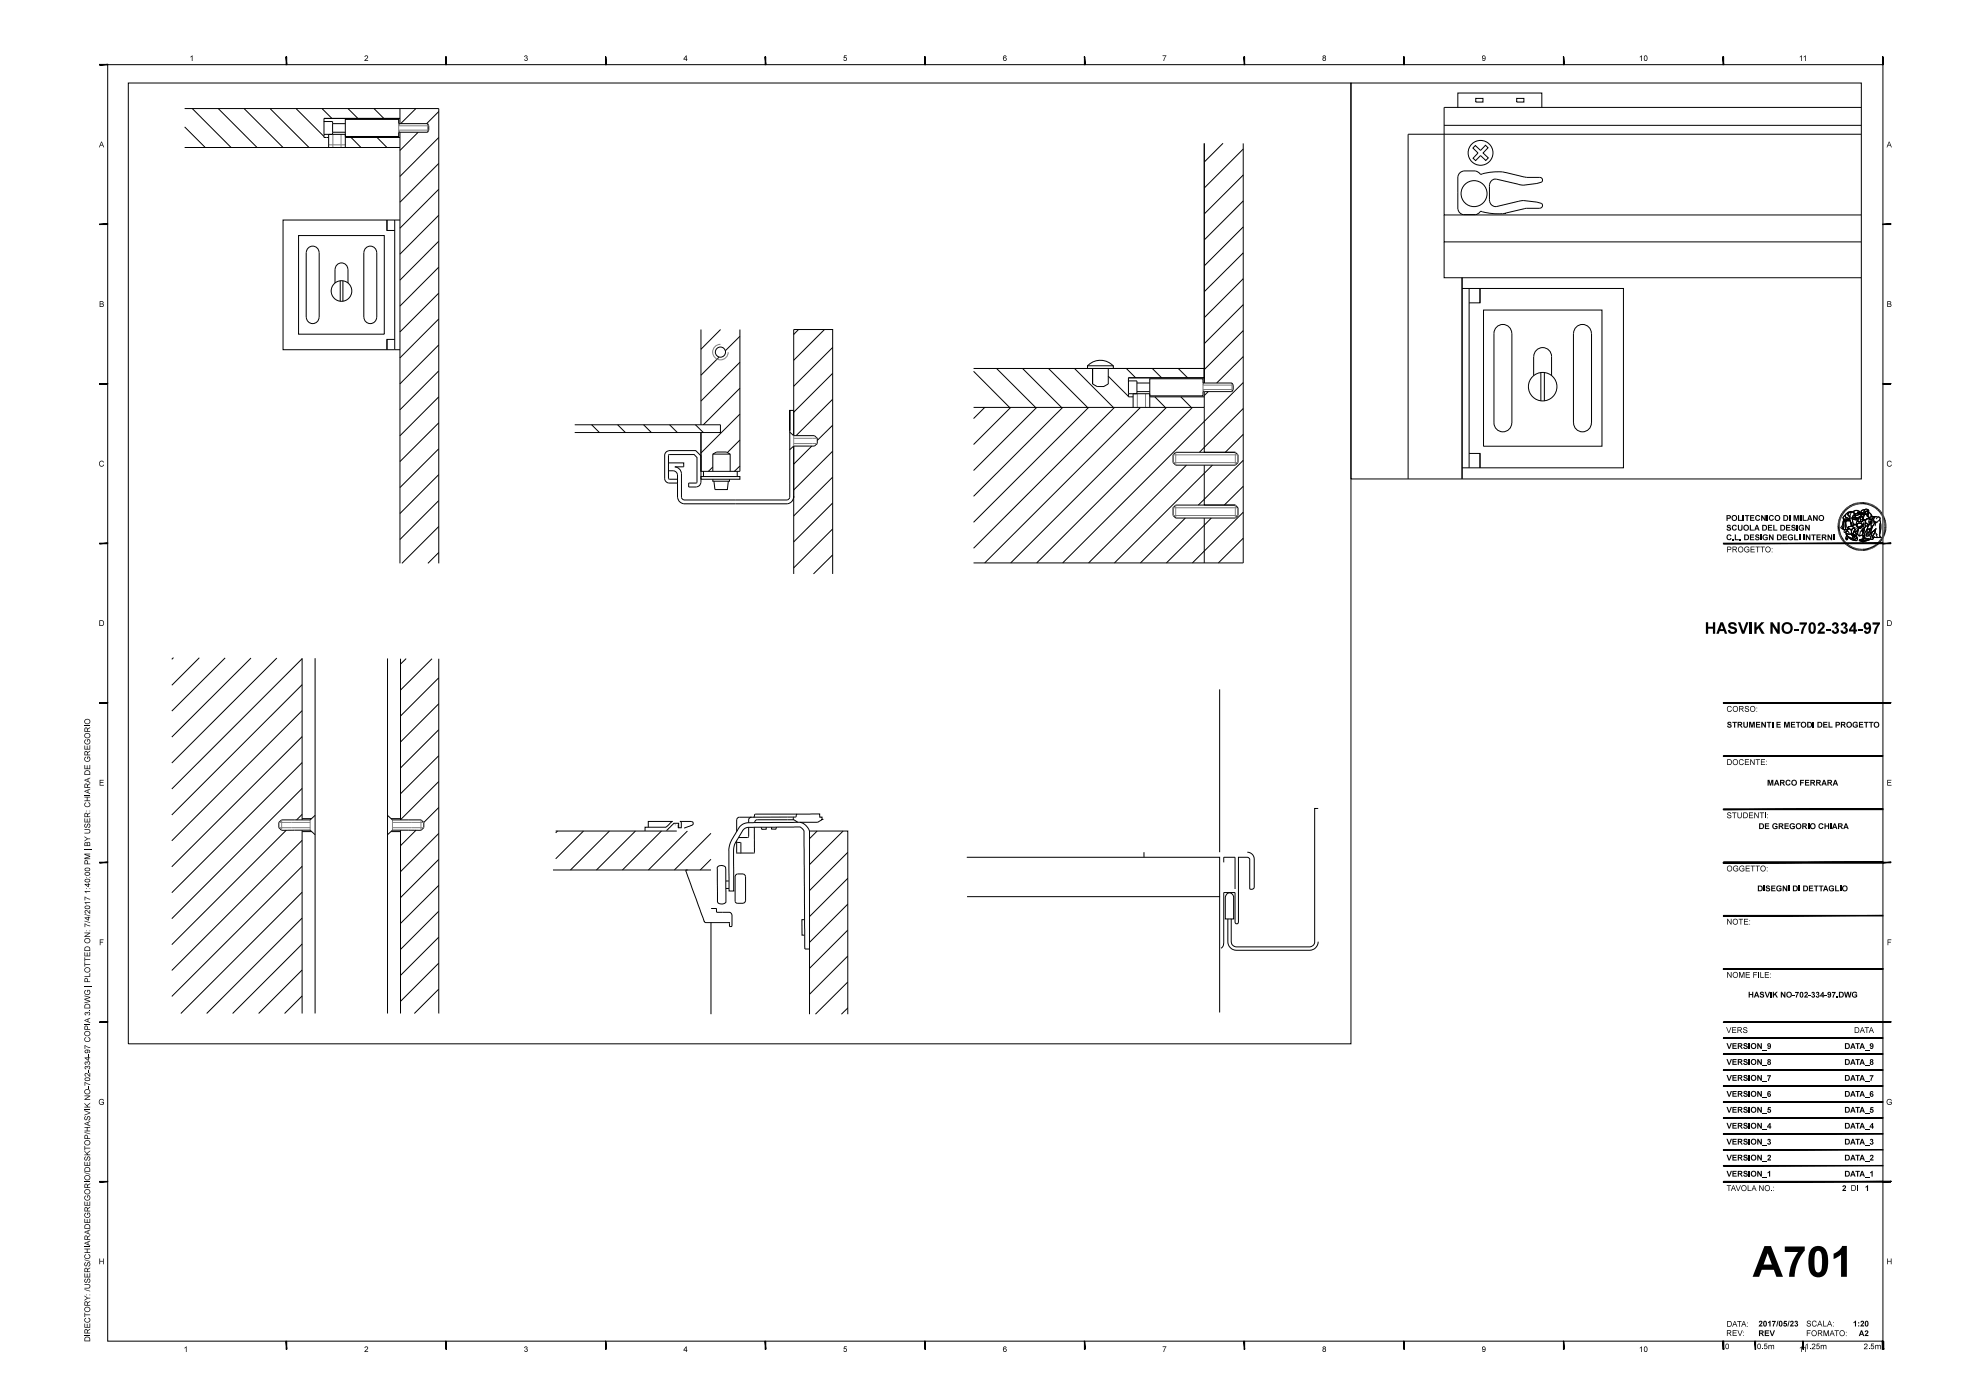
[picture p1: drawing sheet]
<svg xmlns="http://www.w3.org/2000/svg" width="594mm" height="420mm" viewBox="0 0 594 420" stroke-linecap="round" stroke-linejoin="round" font-family="sans-serif">
<g fill="none" stroke="#000" stroke-width=".3">
<path d="M32.3 19.4h532.3v382.9h-532.3zM38.5 24.9h366.6v288.3h-366.6zM55.4 32.6h76.2v136.4M55.4 38.1l6.1 6.1M57.7 32.6l11.6 11.6M65.4 32.6l11.7 11.6M73.2 32.6l11.7 11.6M81 32.6l11.7 11.6M88.8 32.6l8.3 8.3M96.6 32.6l2.9 2.9M99.7 39.7h3.8M99.7 37.1h3.8"/>
<path d="M103.5 35.8h16v1.3h8.7l.4 .6v1.3l-.4 .7h-8.7v1.2h-16zM104.3 32.6l3 2.9M112.1 32.6l3 2.9M119.9 35.5h-22.8v1M119.9 32.6v4.5M119.9 39.7v129.3M124.7 32.6l-4.6 4.5M125.4 39.7l-5.5 5.4M131.6 33.5l-3.7 3.6M405.1 24.9h153v118.8h-153zM433 37.6h125.1M437.1 32.2v-4.3h25.2v4.3"/>
<path d="M442.5 29.5h2.2v1.1h-2.2zM454.8 29.5h2.1v1.1h-2.1zM558.1 32.2h-125.1v32.3h125.1M55.4 44.2h64.5M97.1 40.3v-3.8h2.6v3.8h-1.2v3.9M97.1 40.3h6.4v3.9M97.1 40.3v.9h1.4M103.5 41.2h16.4M105.3 41.2l2.9 3M113.1 41.2l2.9 3M131.6 41.2l-11.7 11.7M131.6 49l-11.7 11.7"/>
<path d="M131.6 56.8l-11.7 11.7M361.1 43v71.9M366.7 43l-5.6 5.6M372.8 52.5l-11.7 11.7M372.8 44.7l-11.7 11.7M372.8 43v125.9h-80.9M437.1 52.9v9.9M438.8 51.3h3.7M438.8 51.3a1.86 1.86 0 0 0-1.6 1.6M442.4 43.7l1.5 1.4 1.5-1.5 .8 .7-1.5 1.6 1.6 1.5-.8 .7-1.6-1.4-1.4 1.5-.8-.7 1.5-1.6-1.5-1.5zM442.5 51.3l.7 .3 .6 .5M443.8 52.1l.3 .2 .3-.2"/>
<path d="M444.5 52.1l-.1 .1M446.6 55.3v5.1M448.3 53.7l6.9 1.6M448.3 53.7a1.86 1.86 0 0 0-1.6 1.6M450.5 51.6a18.8 18.8 0 0 0-6 .5M450.5 51.6l.9 .2M451.4 51.7l6.3 1.5M455.2 55.3l1.7 .3M457.7 53.2h4l.6 .3a.8 .8 0 0 1 0 1.1M462.3 54.6l-1.5 .4-3.9 .6M558.1 40.3h-135.9v103.3M89.5 70.7h25.7v29.6h-25.7z"/>
<path d="M95.7 75.7a1.93 1.93 0 0 0-2-1.9 1.93 1.93 0 0 0-1.9 1.9l.1 19.5a1.9 1.9 0 0 0 1.9 1.9 1.9 1.9 0 0 0 1.9-1.9M95.7 75.7v19.5M109.1 75.7v19.5M109.1 75.7a1.9 1.9 0 0 1 1.9-1.9 1.9 1.9 0 0 1 1.9 1.9l.1 19.5a1.93 1.93 0 0 1-1.9 1.9 1.93 1.93 0 0 1-2-1.9M116 69.1v-3.1v3.1h2.4M118.4 66v38.9M119.9 66h-35v38.9h33.5M131.6 64.6l-11.7 11.7M131.6 72.4l-11.7 11.6M372.8 68.1l-11.7 11.7M372.8 60.3l-11.7 11.7M372.8 75.9l-11.7 11.6"/>
<path d="M433 64.5v8.1h125.1M433 72.6v10.7h125.1M437.2 62.8a1.86 1.86 0 0 0 1.6 1.6h3.7l.7-.3 .9-.7 3.4 .7h3M446.7 60.4a1.81 1.81 0 0 0 1.9 1.6l6.6-1.6M456.9 60.2l3.9 .4 1.5 .5M456.9 60.2l-1.7 .2M461.7 62.5h-4.2l-7 1.6M462.3 61.1l.2 .6a.8 .8 0 0 1-.8 .8M100.4 80.8v4.1M102 84.2v6.2M102.8 84.2v6.2M104.3 80.8a1.9 1.9 0 0 0-1.9-1.9 1.9 1.9 0 0 0-1.9 1.9"/>
<path d="M104.3 80.8v4.1M131.6 80.1l-11.7 11.7M131.6 87.9l-11.7 11.7M131.6 95.7l-11.7 11.7M210.2 98.9v28.5M216.1 98.9l-5.9 5.9M221.9 98.9v42.5h-11.7v-3.8M239.4 98.9l-1.4 1.4M247.2 98.9l-9.2 9.2M372.8 91.4l-11.7 11.7M372.8 83.6l-11.7 11.7M372.8 99.2l-11.7 11.7"/>
<path d="M438.4 86.5h48.4v53.8h-46.3M438.4 83.3v60.3M440.5 90.9h3.3v-4.4v4.4M440.5 86.5v53.8M444.8 93h35.5v40.9h-35.5zM472.4 98.3a2.7 2.7 0 0 1 3-.8 2.7 2.7 0 0 1 1.8 2.5v26.9a2.67 2.67 0 0 1-2.7 2.7 2.67 2.67 0 0 1-2.7-2.7v-26.9zM116 101.8v3.1v-3.1h2.4M118.4 104.9h1.5M131.6 103.5l-11.7 11.7M131.6 111.3l-11.7 11.6M131.6 119.1l-11.7 11.6M215.6 107.2l-5.4 5.4"/>
<path d="M221.9 100.9l-4.4 4.3M221.9 108.7l-11.7 11.6M221.9 116.5l-11 10.9M249.7 104.2l-11.7 11.7M249.7 112l-11.7 11.7M249.7 119.8l-11 10.9M291.9 111.4l10.8 10.8M291.9 110.5h69.2M298.8 110.5l11.7 11.7M306.6 110.5l11.7 11.7M314.4 110.5l11.7 11.7M322.2 110.5l11.6 11.7"/>
<path d="M326.1 109.8a5.2 5.2 0 0 1 7.7 0M326.1 109.7h7.7v.8h-7.7zM327.6 110.5v4.7v-4.7M332.3 110.5v4.7l-1.3 .8h-2l-1.4-.8M332.3 112.9l6.1 6M337.7 110.5l2.8 2.8M338.4 118.1v-3.8h2.5v3.8h-1.1v4.1M338.4 118.1h6.4v4.1M338.4 118.1v1h1.4M340.9 117.5h3.9M340.9 114.9h3.9M344.8 113.6h15.9v1.3h8.7l.4 .6v1.4l-.4 .6h-8.7v1.3h-15.9z"/>
<path d="M344.8 119.1h16.3M345.5 110.5l2.8 2.8M346.3 119.1l3.1 3.1M353.3 110.5l2.8 2.8M354.1 119.1l3.1 3.1M361.1 117.5v4.7M361.1 113.3h-22.7v1M362.3 117.5l-1.2 1.2M372.8 114.8l-54.2 54.1M372.8 107l-8 7.9M453.3 100a2.67 2.67 0 0 0-2.7-2.7 2.67 2.67 0 0 0-2.6 2.7v26.9a2.67 2.67 0 0 0 2.6 2.7 2.67 2.67 0 0 0 2.7-2.7M453.3 100v26.9"/>
<path d="M459.9 112.6v-5.7a2.67 2.67 0 0 1 2.7-2.6 2.67 2.67 0 0 1 2.6 2.6v5.7M462 111.7v8.6M463.1 111.7v8.6M131.6 126.8l-11.7 11.7M131.6 134.6l-11.7 11.7M172.3 127.4h37.9M177.4 127.4l2.3 2.4M185.2 127.4l2.3 2.4M193 127.4l2.3 2.4M200.6 135.2h8l1.6 1.5v8.1M200.6 135.2l-.7 .3-.6 1 .1 7.5 .4 .6 .6 .3h2.8M200.8 127.4l2.3 2.4"/>
<path d="M208.5 127.4l2.4 2.4M210.2 127.4h5.8v2.4h-43.7M210.2 129.8v11.6M213.7 136.2l1.2-.6h2.9l1.1 .6M213.7 136.2v5.2M213.7 136.2h5.2M218.9 136.2v5.2M221.9 124.2l-11.7 11.7M221.9 132l-3.8 3.8M221.9 139.8l-1.7 1.6M236.8 129v-5.9v6.3M236.8 129.6l1.2 1.1"/>
<path d="M238 123.1h-1.2v25.7l-.1 .7-.4 .4-31.2 .1-.5-.3-.3-.5v-7.2a2.17 2.17 0 0 0-2-2h2.7v-1.1h-4.6M238 130.7h6.2l.9 .8v1.6l-.9 .7h-6.2M238 130.7v-31.8h11.7v73.3M238 133.8l-1.2 1.1M238 133.8v38.4M243.4 133.8l-5.4 5.4M249.7 127.6l-4.6 4.5M249.7 135.4l-11.7 11.6M291.9 122.2h69.2M295.3 122.2l-3.4 3.4M303.1 122.2l-11.2 11.2M310.8 122.2l-18.9 19"/>
<path d="M318.6 122.2l-26.7 26.7M326.4 122.2l-34.5 34.5M334.2 122.2l-42.3 42.3M342 122.2l-46.7 46.7M349.8 122.2l-46.7 46.7M351.7 136.5l.8-.8h17.9l.8 .8v2.3l-.8 .7h-17.9l-.8-.7zM355.8 139.5l-29.4 29.4M357.5 122.2l-46.7 46.7M361.1 122.2v13.5h9.3M361.1 139.5v12h9.3M363.6 139.5l-29.4 29.4M372.8 130.3l-5.4 5.4"/>
<path d="M372.8 138.1l-13.5 13.4M372.8 122.6l-13.1 13.1M440.5 136h3.3v4.3v-4.3M131.6 142.4l-11.7 11.7M131.6 150.2l-11.7 11.7M131.6 158l-11.1 11M200.4 141.2h1.6M200.6 143.7l-.2-.1 .1-7.2h7.6l.9 .9v7.4M200.7 143.8h2.5v1.1M202 141.2l.9 .6 .2 .6M203.2 144.9v4.4M203.2 142.4v1.4"/>
<path d="M203.2 149.3l.6 1.2 1.2 .6h31.1l1.2-.6 .6-1.2M208.8 144.9h-2.3v1.2h2.4M209 144.7l-.2 .2M210.1 144.8l-.5 1-.7 .3M210.2 143h11.7v.8h-11.7zM210.9 141.4v1.6M213.7 143.8v.6h5v-.6M213.7 140.1l-1.3 1.3M214.1 144.4l.3 2.5h3.7l.3-2.5M221.1 141.4v1.6M238 149.3v-.5v.5M249.7 143.1l-11.7 11.7"/>
<path d="M249.7 150.9l-11.7 11.7M249.7 158.7l-11.7 11.7M351.7 152.3l.8-.8h17.9l.8 .8v2.4l-.8 .7h-17.9l-.8-.7zM355.4 155.4l-13.4 13.5M361.1 155.4v13.5M363.2 155.4l-13.4 13.5M372.8 145.9l-5.7 5.6M372.8 153.7l-15.3 15.2M438.4 140.3h2.1M551 157.9h.6M551 157.2l.7 .1M551 157.6h.6"/>
<path d="M551 158.3h.6M551 156.9l.7 .1M551.1 156.6l.7 .1M551.2 156.2l.6 .2M551.3 155.9l.6 .2M551.4 155.6l.6 .2M551.5 155.2l.6 .3M551.6 155l.6 .2M551.6 158.5l-.6 .1M551.7 158.8l-.7 .1M551.7 159.1l-.6 .2M551.8 154.6l.6 .3"/>
<path d="M551.8 159.5l-.6 .1M551.9 159.8l-.6 .1M551.9 154.3l.6 .4M552.1 154l.6 .4M552.3 153.8l.5 .3M552.5 153.5l.5 .4M552.7 153.2l.5 .4M552.8 155.7h.7a.79 .79 0 0 0 1.1-.1v.6a1.45 1.45 0 0 1-1.9-.4zM552.8 155.6l.1 .5M553 156.1l-.4 2-.3 .4 .4 .2M553 153l.4 .4M553 154.7l.4-.2a.76 .76 0 0 0 .9 1l.3 .1-.5 .3-.4-.1a.66 .66 0 0 1-1-.6z"/>
<path d="M553.2 152.7l.4 .5M553.2 156.2h.4l-.2 .6v2.1h-.3l-.5-.2zM553.2 156.2l-.3 .7v1.3l-.3 .5 .7 .2M553.4 152.5l.5 .5M553.5 159.6v.1a1.23 1.23 0 0 0 1.7 .4M553.5 154.2a1.98 1.98 0 0 1 1.8-.6 .92 .92 0 0 0-1.2 .9l.6 .4-.1 .6a.98 .98 0 0 1-1.2-1.1zM553.6 156.3l.5-.1a.94 .94 0 0 1 1.1 .8v.7l-.5 .3a.43 .43 0 0 0-.5 .1 .43 .43 0 0 0 .1 .6 .51 .51 0 0 1-.8 .1 .51 .51 0 0 1 0-.8zM553.6 159.9l.7 .3 .9-.1 .3 1 .2-.3 .3 .4-.2-.5 .4 .4-.2-.4 .4 .1-.8-.7 .4-.7 .3 .2 .3 .9a.74 .74 0 0 1 0 .9 .74 .74 0 0 1-.8 .3l-.3-.1a2.44 2.44 0 0 1-2-1.6zM553.6 159.9a1.39 1.39 0 0 0 1.3 1.5l1.3 .6M553.6 156.2l-.2 .6 .1 2.1M553.7 152.2l.4 .5M553.9 159.1l-.3-.2a.5 .5 0 0 0-.6 .2 .5 .5 0 0 0 .1 .6l.4-.2a.66 .66 0 0 1 1.1 .4"/>
<path d="M554 152l.3 .6M554.1 158.3l1.1-.6 .3 .2 .2-.4 .3-.1a1.02 1.02 0 0 1 1.2 1.1 1.02 1.02 0 0 1-1.2 .9l.3-.6a.54 .54 0 0 0-.5-.3 .54 .54 0 0 0-.5 .3l-.1 .3a.76 .76 0 0 0-1.1-.5zM554.1 158.8a.66 .66 0 0 1 .7-.1 .66 .66 0 0 1 .4 .7v.7a1.24 1.24 0 0 1-1.7-.4l.1-.3h.5zM554.3 151.9l.3 .5M554.3 153.9l.9-.3a.7 .7 0 0 1 .8 .5 .7 .7 0 0 1-.5 .9l-.2 .4 .1 .4a1.28 1.28 0 0 0 .8 1.6l-.5 .1-.1 .4a.44 .44 0 0 1-.4-.3 .44 .44 0 0 1 0-.4 2.71 2.71 0 0 1-.5-2.3l-.6-.5zM554.4 158.5l.8 .6M554.5 158.5a.54 .54 0 0 0-.4 .9M554.5 151.6l.4 .6M554.7 156.2h-1.5a.59 .59 0 0 0-.6 .2 .59 .59 0 0 0-.1 .7l-.6 1.2 .3 .2M554.8 151.5l.4 .6M554.9 156.5l.2 1.3M555.1 153.9a2.93 2.93 0 0 0 .2 3.4 .33 .33 0 0 0-.1 .4 .33 .33 0 0 0 .4 .2l.1-.4 .5-.1a.89 .89 0 0 1-.7-1.2 1.63 1.63 0 0 1 .5-1.8 1.24 1.24 0 0 0-1.1-.9 1.24 1.24 0 0 0-1.2 .6l-.2 .1a.79 .79 0 0 0-.1 .9 .79 .79 0 0 0 .9 .4l.3 .1-.4 .3-.5-.1a.66 .66 0 0 1-1-.6l.7-.7"/>
<path d="M555.2 151.4l.2 .5M555.2 157.7l-.5 .3a.43 .43 0 0 0-.5 .1 .43 .43 0 0 0 .1 .6M555.3 153.6a.92 .92 0 0 0-1.2 .9l.5 .4M555.4 151.2l.3 .6M555.5 158.5l.2-.1 .6 .3-.1 .4a.81 .81 0 0 0-.5 .8 .81 .81 0 0 0 .5 .7l.2 .2-.4-.1 .2 .4-.4-.4 .2 .5-.3-.4-.2 .3 .1-.2a1.84 1.84 0 0 1-.1-2.4zM555.5 158.5l.2-.1a.46 .46 0 0 1 .5 .2 .46 .46 0 0 1 0 .5 .81 .81 0 0 0-.5 .8 .81 .81 0 0 0 .5 .7l.2 .2-.4-.1 .2 .4-.4-.4 .2 .5-.3-.3-.2 .2 .1-.2a1.84 1.84 0 0 1-.1-2.4zM555.6 155.4a.57 .57 0 0 1 .9-.1l-.3 .2 .1 .4-.5-.1zM555.6 154.8l.9-.3-.2 .5-1 .5zM555.6 155.4l.2 .4 .5 .1M555.7 153.6v-.1a1.1 1.1 0 0 1 1.9 .4l-.5-.2-.8 .4zM555.7 153.6a1.08 1.08 0 0 1 1.1-.5 1.08 1.08 0 0 1 .8 .8h-.1a.57 .57 0 0 0-.9 .2l-.6-.1M555.7 151.1l.3 .6"/>
<path d="M556 153.9l.4 .2 .7-.4 .3 .2-.2 .5-.4 .3-.3-.2-.6 .1zM556.1 151l.2 .6M556.2 157.4a1.13 1.13 0 0 1 .9 .7 1.13 1.13 0 0 1-.3 1.2M556.3 155.4h.6a.39 .39 0 0 1-.3 .5 .39 .39 0 0 1-.3-.5zM556.3 159.6l.3 .9a.74 .74 0 0 1 0 .9 .74 .74 0 0 1-.8 .3M556.3 155.1l.2 .2M556.4 154.8l-.1 .2-1 .5M556.4 158.2l-.7 .2M556.4 150.8l.2 .7M556.5 154.5l-.4 .5M556.5 157.9l.8 .4M556.7 155.3l.2 .1a.39 .39 0 0 1-.3 .5 .39 .39 0 0 1-.3-.5l.4-.1-.2 .2"/>
<path d="M556.7 158.3a.66 .66 0 0 1 .1 .9 .66 .66 0 0 1-.8 .2M556.8 157.6a.86 .86 0 0 1 .9-.7 .86 .86 0 0 1 .8 .9l-1.3 .4M556.8 150.8l.1 .6M556.9 154.4l.1 .1M557 157.2l.4-.3 .5 .1 .4 .2 .2 .4-1 .7a.66 .66 0 0 1-.6-.4 .66 .66 0 0 1 .1-.7zM557 154.1h.2M557.1 159.5v.9M557.1 156.3l-.4 .4-.1 .8M557.1 150.7l.1 .7M557.1 154.1h.1M557.1 158.2l1-.4a.53 .53 0 0 1-.3 .7 .53 .53 0 0 1-.7-.3zM557.2 158.2l.5 .3 .5-.2v-.3a.49 .49 0 0 0 .3-.5 .49 .49 0 0 0-.3-.4l-.9-.2-.7 .6 .4-1.3 .3 .2 1 .1 .5-.4v-.3l.6 .2 .1 .9-.3 .4 .2 .7-.4 .5-.3 .1-.2 .5h-.3l.5 .2-.1 .4 .2-.2a1.07 1.07 0 0 1-.5 1.1 1.07 1.07 0 0 1-1.2-.1l-.4-.4 .4-.6 .1-1"/>
<path d="M557.2 159l-.3 .8-.4 .5M557.4 154.3l.8-.2 .2 .3-.4 .2zM557.4 155.1a.82 .82 0 0 1 1-.1 .82 .82 0 0 1 .4 .9l-.1 .3-.2-.1a.66 .66 0 0 0 0-.8 .66 .66 0 0 0-.8-.2l.1 .5a.46 .46 0 0 1 .1 .7 .46 .46 0 0 1-.7 .1 .46 .46 0 0 1 0-.7zM557.4 153.9l-.2 .5-.4 .3-.3-.2-.6 .1M557.4 150.7l.1 .6M557.7 155.1a.69 .69 0 0 1 .9 .6 .69 .69 0 0 1-.7 .7zM557.8 150.6v.7M557.8 159.2l-.3 1.6 1-.3M557.8 154.1a.36 .36 0 0 1 .6-.3 .36 .36 0 0 1 0 .6M557.8 158.4h.1M557.9 153.9a.46 .46 0 0 1 .5-.1 .46 .46 0 0 1 .2 .6h-.2l-.2-.3h-.4zM557.9 158l.2 .1"/>
<path d="M557.9 158.3h.1M558 158.1h-.1M558.1 155.2l-.2 .1M558.1 150.6v.7M558.2 154.2h-.7a.48 .48 0 0 0 .4 .3 .48 .48 0 0 0 .5-.3l-.2-.1v.2M558.2 159.1h.3l.2-.5 .3-.1-.3 1.2v-.4l-.4 .1zM558.2 156.5v.6M558.3 157.8l-.1 .5-.3 .2-.6-.2M558.3 155.1l.1 .3M558.4 155.2a.4 .4 0 0 0-.6-.2 .4 .4 0 0 0 0 .6l.1 .3a.44 .44 0 0 1-.3 .6 .44 .44 0 0 1-.5-.2 .44 .44 0 0 1 .1-.6l.1-.3a.77 .77 0 0 1 .9-.6 .77 .77 0 0 1 .6 1l-.2 .4-.2-.3M558.5 150.6l-.1 .7M558.5 155.5l-.2 .1"/>
<path d="M558.5 155.3l.1 .5h-.8M558.5 156.2l-.7 .2M558.6 154.3l.2-.1 .1 .4-.2 .8M558.7 159.2l-.1 .5 .2-.2M558.7 153.9l.1 .4M558.8 155.8v-1.6l-.2 .1-.1-.4-.4-.2-.1-.3 .3-.3 .8-.1-.2 .7 .1 .8 .2-.6a.4 .4 0 0 0 .3 .4 .4 .4 0 0 0 .4-.2v.7l.2-.1 .3 .6-1 .7M558.8 150.6v.7M558.8 158.9v.3l-.2-.2M558.8 156.7l-.1 1.3M558.8 156l.5 .2M559 157.9l-.4 .4v.3M559 158.5l-.3 .1-.2 .5h-.3l.4 .2"/>
<path d="M559.1 156.8l-.4 .8M559.1 153a.78 .78 0 0 1 1.1 0 .78 .78 0 0 1 .1 1l-.4 .8 .2-1.3a.46 .46 0 0 0-.6-.2 .46 .46 0 0 0-.2 .6l-.3 .6-.1-.8zM559.1 153a.78 .78 0 0 1 1.1 0 .78 .78 0 0 1 0 1.1l-.3 .7 .2-1.3a.46 .46 0 0 0-.6-.2 .46 .46 0 0 0-.2 .6l-.3 .6-.1-.8zM559.1 153l-.9 .1-.1 .6M559.1 150.7l-.1 .6M559.2 153.9a.38 .38 0 0 0 .3 .4 .38 .38 0 0 0 .4-.2M559.3 156l.9-.5 .4 .2a.62 .62 0 0 1 .7 .3 .62 .62 0 0 1-.2 .8l-.2 .1a.89 .89 0 0 1-1.2 .3 .89 .89 0 0 1-.4-1.2zM559.4 153.4l.6-.2 .1 .5-.2 .4a.46 .46 0 0 1-.7 0 .46 .46 0 0 1 .2-.7zM559.4 157.8l.8-.1-1 2v.8l-.6 .6a2 2 0 0 1 .3-1.9zM559.4 153.7h.2M559.4 157.9l-.6 1.6a1.44 1.44 0 0 0-.1 1.7l.4-.7 .2 1.4-.3-.9-.4 1 .1-.8M559.5 154.1h.1"/>
<path d="M559.5 156.9l-.3 .4 .1 .5 .9-.1 .5-.5M559.5 150.7l-.2 .7M559.6 154v.1M559.8 153.9h.2M559.8 150.8l-.1 .6M559.9 158.8l.7-.1-.2 .8a.88 .88 0 0 0-.1 1.2h-.7zM559.9 153.9h.1M560.1 154.7l.3 .6M560.1 157h.1M560.1 155.5l.9-.4 1-.1-.7 .9zM560.1 150.8l-.1 .7M560.2 157.7l-1 2-.1 1"/>
<path d="M560.3 153.7l.5 .4 .6 .9-.8 .2a1.08 1.08 0 0 1-.3-1.5zM560.3 157h-.3M560.3 153.7l.9 1M560.3 157.3h-.1M560.4 150.9l-.1 .7M560.6 158.7l-.2 .8a.88 .88 0 0 0-.1 1.2h-.7l.3-1.9M560.8 151.1l-.2 .5M560.8 156.9h.3l-.1 1.7-1.1 .2 .3-1.1zM560.9 154.6l.5 .4M560.9 156.6l-.2 .4M560.9 155.7l.4 .4M561 158.6l-1.1 .2"/>
<path d="M561 159.9l.2 .5M561.1 156.9v.1a4.7 4.7 0 0 1-.6 2.9l.1 .8 .4 .5M561.1 151.2l-.2 .6M561.3 159.7l1-.9-.8 2.2a.45 .45 0 0 1 .1 .5 .45 .45 0 0 1-.4 .3h-.1a.73 .73 0 0 1 .1-1.2zM561.3 155.9a1.02 1.02 0 0 1 1.6-.7l.3-.1a.55 .55 0 0 1 .5 .4 .55 .55 0 0 1-.2 .6 1.27 1.27 0 0 1-2.2 0M561.3 156.1v.1a1.79 1.79 0 0 1-1.3 1.2l-.1-.1a.76 .76 0 0 1-.5-1.1 .76 .76 0 0 1 1.1-.3l-.2 .7a.49 .49 0 0 0 .7-.4 .49 .49 0 0 0-.5-.6l-.9 .1-.3 .4v.3M561.4 157.6v.5M561.4 151.3l-.2 .6M561.7 151.4l-.3 .6M561.8 156.8l-.8 .1M562 151.6l-.3 .6M562.1 155l-1.3 .1-.7 .4"/>
<path d="M562.2 155.1l.7 .1a.52 .52 0 0 1 .7 .1 .52 .52 0 0 1 0 .6l.4 1.8-.4 2.9 .3 .6h-2.2a.83 .83 0 0 1 .3-1.2l.3-1.2-1.4 1.3a6.5 6.5 0 0 1 1.3-3.3l.5-.1a.85 .85 0 0 1-.9-.6 .85 .85 0 0 1 .4-1zM562.2 159.7l.8 .8M562.2 156.8a6.5 6.5 0 0 0-1.3 3.3l1.4-1.3 .5-.1M562.3 155a.87 .87 0 0 0-.5 1 .87 .87 0 0 0 .9 .7M562.3 151.8l-.3 .5M562.3 158.8l-.8 2.2a.45 .45 0 0 1 .1 .5 .45 .45 0 0 1-.4 .3h-.1a.73 .73 0 0 1 .1-1.2l.1-.9M562.5 156.8l-.3 1M562.6 152l-.4 .5M562.9 152.2l-.4 .5M562.9 155.4l-.3 .3M563.1 152.4l-.4 .5M563.4 152.7l-.5 .4"/>
<path d="M563.6 157l.1 3.2M563.6 155.9a12.3 12.3 0 0 1 .1 4.9l.2 .4h-2.3M563.6 152.9l-.4 .4M563.9 153.1l-.5 .5M564.1 153.4l-.5 .4M564.3 153.7l-.6 .4M564.5 154l-.6 .3M564.6 154.3l-.5 .3M564.7 159.9l.6 .2M564.8 159.6l.6 .2M564.8 154.6l-.5 .3M564.8 159.3l.7 .2"/>
<path d="M564.9 159l.7 .1M565 158.2h.7M565 154.9l-.6 .2M565 158.7l.6 .1M565 158.4l.6 .1M565 157.8h.7M565.1 155.2l-.6 .2M565.2 155.5l-.6 .2M565.3 155.8l-.6 .2M565.4 156.1l-.6 .2M565.5 156.5l-.7 .1M565.6 156.8l-.7 .1"/>
<path d="M565.6 157.2h-.6M565.7 157.5h-.7M131.6 165.7l-3.3 3.3M249.7 166.5l-5.8 5.7M372.8 161.5l-7.5 7.4M552 160.1l-.7 .2M552.1 160.4l-.6 .2M552.2 160.7l-.6 .2M552.3 160.9l-.5 .3M552.5 161.2l-.6 .3M552.7 161.5l-.6 .3M552.8 161.7l-.5 .4"/>
<path d="M553 162l-.5 .4M553.2 162.2l-.5 .5M553.4 162.4l-.5 .5M553.6 162.7l-.4 .5M553.7 160.6l2.1 1.2 .7-.2 .3-.4a.63 .63 0 0 1 0 .9 .63 .63 0 0 1-.9 0l-.9-.3a.77 .77 0 0 0-1.2-.3l.2 .2-.2 .2a.74 .74 0 0 1-.1-1.2zM553.7 160.6l-.1 .4a.52 .52 0 0 0 .2 .9l.2-.2-.2-.1a.65 .65 0 0 1 .6-.3 .65 .65 0 0 1 .5 .5l.5 .2a.94 .94 0 0 0 1.6-.4l-.2-.4M553.8 162.9l-.4 .5M554.1 163.1l-.4 .5M554.3 163.3l-.4 .5M554.6 163.5l-.4 .5M554.8 163.6l-.3 .6M555.1 163.8l-.3 .6"/>
<path d="M555.4 164l-.3 .5M555.7 164.1l-.3 .6M556 164.2l-.3 .6M556.3 164.3l-.3 .6M556.5 164.4l-.1 .6M556.8 160.1l.7 .7M556.8 164.5l-.1 .6M557.1 164.5l-.1 .7M557.4 164.6v.6M557.5 161.9l1.9-.4 1.1 .2-1.9 .6zM557.5 161.9l1.1 .4v.3l-1.1-.4zM557.8 164.6l-.1 .6"/>
<path d="M558.1 164.6l-.1 .7M558.4 164.6v.7M558.6 162.3l1.9-.6v.3l-1.9 .6zM558.6 162.3v.3M558.7 164.6l.1 .7M558.9 160.6l.2-.1 .1 1.1-.2-.6-.4 .7zM559 164.6l.1 .6M559.3 164.6l.1 .6M559.6 164.5l.2 .7M559.9 164.4l.2 .7M560.2 164.3l.2 .7M560.5 161.7v.3l-1.9 .6-1.1-.4v-.3"/>
<path d="M560.5 164.3l.2 .6M560.8 164.1l.2 .6M561.1 164l.3 .6M561.4 163.9l.3 .6M561.7 163.8l.3 .5M561.8 160.8l.6 .5M561.9 163.6l.4 .5M562.2 163.4l.4 .5M562.4 163.2l.4 .5M562.6 160.1l.2 .8 .4 .4M562.7 163l.4 .5M562.9 162.8l.5 .5"/>
<path d="M563.1 162.6l.5 .4M563.3 162.4l.5 .4M563.5 162.1l.5 .4M563.7 161.9l.6 .3M563.9 161.6l.5 .4M564.1 161.3l.5 .4M564.2 161.1l.6 .3M564.3 160.8l.6 .3M564.5 160.5l.6 .3M564.6 160.2l.6 .3M52 197.3l-.5 .5M59.8 197.3l-8.3 8.3"/>
<path d="M67.5 197.4l-16 15.9M75.3 197.4l-23.8 23.7M83 197.4l-31.5 31.5M90.6 197.6l-39.1 39.1M90.6 197.5v48.5M94.5 197.5v106.5M116.2 197.5v106.5M120.1 197.6v48.3l11.5-11.4M121.8 197.6l-1.7 1.6M129.5 197.6l-9.4 9.4M131.6 197.6v106.4M90.6 205.4l-39.1 39.1"/>
<path d="M90.6 213.2l-39.1 39M131.6 203.3l-11.5 11.5M131.6 211.1l-11.5 11.5M131.6 218.9l-11.5 11.5M365.7 206.8v48.9M90.6 221l-39.1 39M90.6 228.8l-39.1 39M90.6 236.5l-39.1 39.1M131.6 226.7l-11.5 11.4M25.3 255h2.3M85.8 249.1l-34.3 34.3M90.6 244.3l-1.7 1.7"/>
<path d="M90.6 252.1l-39.1 39M90.6 259.9l-39.1 39M90.6 249.1v54.9M90.6 245.6h2.8M90.6 249.5h2.8M94.5 244.6l-1.5 1.4h-8.6l-.8 .7v1.6l.8 .8h8.6l1.5 1.3M116.2 244.6l1.5 1.4h8.5l.9 .7M117.3 245.6h2.8M117.3 249.5h2.8M120.1 249.1v54.9M124.7 249.1l-4.6 4.6M127.1 246.7v1.6l-.9 .8h-8.5l-1.5 1.3"/>
<path d="M131.6 242.2l-4.5 4.5M131.6 250l-11.5 11.5M131.6 257.8l-11.5 11.5M166.6 249.3h36.3M167.2 249.3l-.6 .6M175 249.3l-8.4 8.4M182.7 249.3l-11.6 11.7M190.5 249.3l-11.6 11.7M194.4 248.2v-1.8h7.3l-2 1.8h-6.3v1.1M198.3 249.3l-11.7 11.7M202.5 247.4v.1M203.4 247.4v1"/>
<path d="M205.1 248.4l1.6-.5a.89 .89 0 0 0 .9-.4 .89 .89 0 0 0 0-.9l-3.7-.2 .4 .4v1.5h-.8v-1.3h-.7a1.1 1.1 0 0 0-1.4 .7l-1.5 1.5M206.1 249.3l-11.7 11.7M213.2 250l-11 11M213.2 257.8l-3.2 3.2M220.9 252.9l1.3-.1 .1 3.1M224.5 248.2l-.1 3-3 .1M225.3 245.2h-3.6l-.5 .2-.3 .5v3.6M225.9 245.2l.2-.1a.78 .78 0 0 1 .3-.9 .78 .78 0 0 1 .9 0h18.5v1h.7v.6l-1.3 .9h-5.3M226.2 248.2v7.7h-5.3v-3.7M228.2 248.2l.3 .6h1.2l.1-.6M232.9 248.1l-.3 .7-1.3-.1v-.5M238 245.1l-.1 .6 .1 .2"/>
<path d="M238 245.9h-10.9a.74 .74 0 0 0-.8 .9M238 245.9l1.2 .8M238.8 244.5l-.2 .6-13.3 .1a.87 .87 0 0 0-.8 .8v.8M239 244.2l-.2 .4M242.7 249.4a3.9 3.9 0 0 0-4.8-2.7l-11.7 .1a4.7 4.7 0 0 0-4.7 1.7 13.1 13.1 0 0 0-2.9 6.8v12h1.4v-10.4a7.6 7.6 0 0 1 1.7-6l.4-.7a2.88 2.88 0 0 1 3.6-2l12.7-.1a2.01 2.01 0 0 1 2.7 2.1l.2 33.9v.6h1.4M242.7 249.3h11.5v55M242.7 249.3v55M245 249.3l-2.3 2.3M252.8 249.3l-10.1 10.1M254.2 255.7l-11.5 11.5M289.9 257.2h75.8v11.8h-75.7M343 255.7v1.5"/>
<path d="M366.9 258.7v-1.5h3.4v9.5M374 255.7a2.29 2.29 0 0 1 2.1 2.8v6.3a1.39 1.39 0 0 1-.9 2l-.5-.3v-7.4a1.49 1.49 0 0 0-.4-1.9h-3v18.1a1.36 1.36 0 0 1-.5 1.8l-.5-.5v-8.8h-3.4v15a1.78 1.78 0 0 1-.8 1.7M395.3 242.5h-1.1v39a1.98 1.98 0 0 1-.5 2.1 1.98 1.98 0 0 1-2.1 .5h-19.6a2.08 2.08 0 0 1-2.8-1.9v-6.5M90.6 267.7l-36.4 36.3M90.6 275.4l-28.6 28.6M131.6 265.6l-11.5 11.4M131.6 273.4l-11.5 11.4M165.8 261h47.4M206.2 261h-.4l-.2 .3 5.6 15.1a2.16 2.16 0 0 0 2.1 .4h5.4v.3a.53 .53 0 0 0 0 .6 .53 .53 0 0 0 .5 .3l.3-.2v-2.4a1.29 1.29 0 0 0-.2-1.4 1.29 1.29 0 0 0-1.5-.3h-2.8l-.2-.2-.1-.9h-1.5M213.2 276.8v27.5M215.2 260a1.43 1.43 0 0 1 2.4 .6l.1 8.8a1.28 1.28 0 0 1-.2 1.5 1.28 1.28 0 0 1-1.6 .3 1.12 1.12 0 0 1-.8-1.6l-.1-9.3zM217.7 264.3h.8"/>
<path d="M217.7 266.5h.9M220.4 262.8v7.6M220.4 270.4l.6 .6h1.8M220.5 262.8l.6-.6 2 .1 .5 .6-.1 7.4-.2 .4-.5 .2M241.2 275.9h-.8l.1 4.7h.7M254.2 263.5l-11.5 11.5M254.2 271.2l-11.5 11.5M254.2 279l-11.5 11.5M365.7 269v34.8M367.9 268.2a1.35 1.35 0 0 1 1.6 0 1.35 1.35 0 0 1 .4 1.6v5.9h-2.5v-6.5zM368.2 275.7v5.7a2.88 2.88 0 0 0 2.5 3.7h21.4a2.75 2.75 0 0 0 3.2-2.6M25.3 295.8h2.3"/>
<path d="M90.6 283.2l-20.8 20.8M90.6 291l-13.1 13M90.6 298.8l-5.3 5.2M131.6 281.1l-11.5 11.5M131.6 288.9l-11.5 11.5M131.6 296.7l-7.4 7.3M254.2 286.8l-11.5 11.5M254.2 294.6l-9.7 9.7M254.2 302.4l-1.9 1.9"/>
<circle cx="442" cy="58.1" r="3.9"/>
<circle cx="443.9" cy="45.9" r="3.7"/>
<circle cx="102.4" cy="87.3" r="3.1"/>
<circle cx="216" cy="105.6" r="1.52"/>
<circle cx="462.6" cy="116" r="4.3"/>
</g>
<g fill="none" stroke="#808080" stroke-width=".3">
<path d="M119.5 37.1v1.9M119.5 39h9.1M119.5 39l.4 .7M119.5 39v.7M119.9 37.1l-.4 .6h9.1M128.2 37.1v2.6M98.5 43.4h5M99.8 40.3v3.9M102.3 40.3v3.9M216 103.3a2.33 2.33 0 0 0-2.3 2.3 2.33 2.33 0 0 0 2.3 2.4 2.33 2.33 0 0 0 2.3-2.4M341 118.1v4.1M343.5 118.1v4.1"/>
<path d="M360.7 114.9v2M360.7 116.9h9.1M360.7 116.9l.4 .6M360.7 116.9v.6M361.1 114.9l-.4 .6h9.1M369.4 114.9v2.6M238 133.1h7.1M238 131.5h7.1M238 130.7v3.1M351.7 136.5h19.5M351.7 138.8h19.5M352.5 135.7v3.8"/>
<path d="M370.4 135.7v3.8M351.7 152.3h19.5M351.7 154.7h19.5M352.5 151.5v3.9M370.4 151.5v3.9M83.6 248.3h9.4M83.6 246.7h9.4M84.4 246v3.1M93 246v3.1M117.7 246v3.1M117.7 248.3h9.4M117.7 246.7h9.4"/>
<path d="M126.2 246v3.1"/>
</g>
<g fill="#000">
<path d="M57.1 17l.6-.4v1.7h-.2v-1.3l-.4 .2zM109.5 16.7a.58 .58 0 0 1 .9 .3 .58 .58 0 0 1-.5 .8l-.3 .3h.8v.2h-1.1l.2-.5a.63 .63 0 0 0 .5-1l-.7 .3zM157.3 16.7a.44 .44 0 0 1 .7 0 .44 .44 0 0 1-.1 .7 .52 .52 0 0 1 .1 .9 .52 .52 0 0 1-.8-.5h.2a.33 .33 0 0 0 .4 .3 .33 .33 0 0 0 .2-.4 .33 .33 0 0 0-.4-.2v-.2a.27 .27 0 0 0 .4-.2 .27 .27 0 0 0-.3-.3 .27 .27 0 0 0-.3 .2l-.2 .1zM253.1 16.6h.8v.2h-.6l-.1 .5a.54 .54 0 0 1 .7 .3 .54 .54 0 0 1-.3 .7 .54 .54 0 0 1-.7-.5h.2a.35 .35 0 0 0 .5 .2 .35 .35 0 0 0 .1-.5 .35 .35 0 0 0-.6 0h-.2zM348.6 16.6h1.1l-.6 1.7h-.2v-.5l.6-1h-.9zM491.7 17l.6-.4v1.7h-.2v-1.3l-.4 .2zM539.7 17l.6-.4v1.7h-.2v-1.3l-.4 .2zM540.8 17l.6-.4v1.7h-.2v-1.3l-.4 .2zM29.9 138.4a.71 .71 0 0 1 1.3 .3l-.3 .1a.56 .56 0 0 0-.8-.1 .56 .56 0 0 0 .1 .8 .56 .56 0 0 0 .8-.1h.2a.84 .84 0 0 1-1.3 .4 .84 .84 0 0 1 0-1.4zM566 138.4a.71 .71 0 0 1 1.2 .3l-.2 .1a.56 .56 0 0 0-.8-.1 .56 .56 0 0 0 0 .8 .56 .56 0 0 0 .9-.1h.2a.84 .84 0 0 1-1.3 .4 .84 .84 0 0 1 0-1.4zM517.9 157.6a.65 .65 0 0 1 1.1 .4l-.6-.3-.3 .1 .2 .2a.67 .67 0 0 1 .7 .6 .67 .67 0 0 1-.5 .8 .67 .67 0 0 1-.8-.6v-.2h.3a.33 .33 0 0 0 .4 .4 .33 .33 0 0 0 .3-.5 .66 .66 0 0 1-.7-.2 .66 .66 0 0 1-.1-.7zM519.5 157.7a.77 .77 0 0 1 1.3 .2l-.3 .1a.49 .49 0 0 0-.7-.1 .49 .49 0 0 0-.1 .7 .49 .49 0 0 0 .7 .1l.1-.2 .3 .1a.84 .84 0 0 1-1.3 .4 .84 .84 0 0 1 0-1.3z"/>
<path d="M521.1 157.5h.3v.9a.38 .38 0 0 0 .4 .5 .38 .38 0 0 0 .3-.5v-.9h.4v.9a.71 .71 0 0 1-.7 .8 .71 .71 0 0 1-.7-.8zM521.1 154.5h.4v1.5h.9v.3h-1.3zM522.6 154.5h.3v1.8h-.3zM523.2 154.5h1.3v.3h-.5v1.5h-.3v-1.5h-.5zM524.7 157.5h.3v1.4h.9v.3h-1.2zM524.8 154.5h1.2v.3h-.9v.4h.8v.3h-.8v.5h1v.3h-1.3zM526.5 154.7a.77 .77 0 0 1 1.3 .3l-.4 .1a.49 .49 0 0 0-.6-.1 .49 .49 0 0 0-.1 .7 .49 .49 0 0 0 .7 .1v-.2l.4 .1a.84 .84 0 0 1-1.3 .4 .84 .84 0 0 1 0-1.4zM528.1 154.5h.3l.7 1.2v-1.2h.4v1.8h-.4l-.7-1.2v1.2h-.3zM529.8 154.5h.3v1.8h-.3zM530.1 157.5h1.3v.3h-1v.3h.9v.3h-.9v.5h1v.3h-1.3zM530.6 154.7a.77 .77 0 0 1 1.3 .3l-.3 .1a.49 .49 0 0 0-.7-.1 .49 .49 0 0 0-.1 .7 .49 .49 0 0 0 .7 .1l.1-.2 .3 .1a.84 .84 0 0 1-1.3 .4 .84 .84 0 0 1 0-1.4zM531.7 157.5h.3v1.4h.9v.3h-1.2z"/>
<path d="M535.5 157.5h1.3v.3h-.9v.3h.8v.3h-.8v.5h.9v.3h-1.3zM536.4 154.5h.4v1.8h-.4zM537.3 157.6a.65 .65 0 0 1 1.1 .4l-.7-.3-.2 .1 .1 .2a.67 .67 0 0 1 .8 .6 .67 .67 0 0 1-.5 .8 .67 .67 0 0 1-.8-.6v-.2h.3a.33 .33 0 0 0 .3 .4 .33 .33 0 0 0 .3-.5 .66 .66 0 0 1-.7-.2 .66 .66 0 0 1 0-.7zM537.8 154.5h.6l.3 1.3 .3-1.3h.5v1.8h-.3v-1.4l-.4 1.4h-.3l-.3-1.4-.1 1.4h-.3zM538.7 157.5h.4v1.7h-.4zM539.9 154.5h.3v1.8h-.3zM539.5 157.7a.82 .82 0 0 1 1.4 .2l-.3 .1a.55 .55 0 0 0-.8 0 .55 .55 0 0 0 0 .8 .55 .55 0 0 0 .8 0v-.2h-.4v-.3h.7v.7a.94 .94 0 0 1-1.3 0 .94 .94 0 0 1-.1-1.3zM540.5 154.5h.4v1.5h.8v.3h-1.2zM541.3 157.5h.3l.7 1.1v-1.1h.4v1.7h-.4l-.7-1.1v1.1h-.3zM543.6 154.5h.4l.7 1.2v-1.2h.3v1.8h-.3l-.7-1.2v1.2h-.4zM517.9 160.5a.76 .76 0 0 1 1.3 .3l-.3 .1a.49 .49 0 0 0-.7-.1 .49 .49 0 0 0-.1 .7 .49 .49 0 0 0 .7 .1l.1-.2 .3 .1a.84 .84 0 0 1-1.3 .4 .84 .84 0 0 1 0-1.4zM519.5 161.7h.3v.4h-.3z"/>
<path d="M520.2 160.3h.3v1.5h.9v.3h-1.2zM521.6 161.7h.4v.4h-.4zM523.3 164.1l.1-.1a.75 .75 0 0 1 1.1 .5h-.2a.69 .69 0 0 0-1-.1 .69 .69 0 0 0 0 1.1 .69 .69 0 0 0 1-.1v-.4h-.5v-.2h.7v.7a.93 .93 0 0 1-1.3 0 .93 .93 0 0 1 .1-1.4zM524.7 160.3h1.3v.3h-1v.4h.9v.3h-.9v.5h1v.3h-1.3zM524.9 164h1.2v.2h-1v.5h.9v.2h-.9v.6h1.1v.2h-1.3zM526.5 160.4a.65 .65 0 0 1 1 .4l-.6-.2-.3 .1 .2 .2a.67 .67 0 0 1 .8 .6 .67 .67 0 0 1-.6 .7 .67 .67 0 0 1-.7-.5l-.1-.2h.4a.33 .33 0 0 0 .3 .4 .33 .33 0 0 0 .3-.5 .66 .66 0 0 1-.7-.2 .66 .66 0 0 1 0-.8zM526.4 164h1.3v.2h-.6v1.5h-.2v-1.5h-.5zM527.9 160.3h.3v1.8h-.3zM527.9 164h1.3v.2h-.6v1.5h-.2v-1.5h-.5zM528.7 160.6a.82 .82 0 0 1 1.4 .2l-.4 .1a.55 .55 0 0 0-.7 0 .55 .55 0 0 0 0 .8 .55 .55 0 0 0 .7 0v-.3h-.4v-.3h.8v.7a.94 .94 0 0 1-1.3 .1 .94 .94 0 0 1-.1-1.3zM530.4 160.3h.4l.7 1.2v-1.2h.3v1.8h-.4l-.6-1.2v1.2h-.4zM534.5 160.3h1.3v.3h-.9v.4h.8v.3h-.8v.5h.9v.3h-1.3z"/>
<path d="M536.3 160.6a.82 .82 0 0 1 1.3 .2l-.3 .1a.55 .55 0 0 0-.8 0 .55 .55 0 0 0 0 .8 .55 .55 0 0 0 .8 0v-.3h-.4v-.3h.7v.7a.94 .94 0 0 1-1.3 .1 .94 .94 0 0 1 0-1.3zM538 160.3h.3v1.5h.9v.3h-1.2zM539.5 160.3h.3v1.8h-.3zM540.8 160.3h.3v1.8h-.3zM541.5 160.3h.3l.7 1.2v-1.2h.4v1.8h-.4l-.7-1.2v1.2h-.3zM543.1 160.3h1.4v.3h-.6v1.5h-.3v-1.5h-.5zM544.7 160.3h1.2v.3h-.9v.4h.8v.3h-.8v.5h1v.3h-1.3zM548 160.3h.3l.7 1.2v-1.2h.4v1.8h-.4l-.7-1.2v1.2h-.3zM549.7 160.3h.3v1.8h-.3zM511.5 186.7h.7v1.3h1.4v-1.3h.7v3.4h-.7v-1.5h-1.4v1.5h-.7zM518.5 187a1.39 1.39 0 0 1 2.2 .7h-.6a.59 .59 0 0 0-.6-.5 .59 .59 0 0 0-.6 .5l.4 .2a1.23 1.23 0 0 1 1.3 .5 1.23 1.23 0 0 1 .1 1.3 1.55 1.55 0 0 1-2.6-.7h.6a.69 .69 0 0 0 .7 .6 .69 .69 0 0 0 .7-.7l-.2-.1a1.4 1.4 0 0 1-1.6-1.5zM521.1 186.7h.7l.9 2.5 .9-2.5h.7l-1.3 3.4h-.7z"/>
<path d="M524.7 186.7h.7v3.4h-.7zM526 186.7h.7v1.5l1.4-1.5h1l-1.3 1.3 1.3 2.1h-.9l-.9-1.6-.6 .6v1h-.7zM530.9 186.7h.7l1.4 2.2v-2.2h.7v3.4h-.8l-1.4-2.2v2.2h-.6zM538 188.6h1.3v.6h-1.3zM539.6 186.7h2.2v.5l-.9 1.6-.2 1.3h-.7a4.6 4.6 0 0 1 1.1-2.7h-1.5zM545.4 186.9a1.14 1.14 0 0 1 1.6 .4 1.14 1.14 0 0 1-.6 1.6l-.5 .6h1.3v.6h-2.3l.5-1a1.71 1.71 0 0 0 1-1.7l-.5-.1-.2 .5-.7-.1zM547.6 188.6h1.3v.6h-1.3zM549.5 187a.9 .9 0 0 1 1.4-.1 .9 .9 0 0 1-.1 1.4 1.07 1.07 0 0 1 0 1.8 1.07 1.07 0 0 1-1.6-.9l.7-.1a.47 .47 0 0 0 .6 .4 .47 .47 0 0 0 .3-.7 .47 .47 0 0 0-.7-.2l.1-.6a.35 .35 0 0 0 .4-.2 .35 .35 0 0 0-.1-.4 .35 .35 0 0 0-.5 .1v.2l-.7-.1zM552.2 187a.9 .9 0 0 1 1.4-.1 .9 .9 0 0 1-.2 1.4 1.07 1.07 0 0 1 0 1.8 1.07 1.07 0 0 1-1.5-.9l.6-.1a.47 .47 0 0 0 .6 .4 .47 .47 0 0 0 .3-.7 .47 .47 0 0 0-.6-.2v-.6a.35 .35 0 0 0 .5-.2 .35 .35 0 0 0-.2-.4 .35 .35 0 0 0-.4 .1l-.1 .2-.7-.1zM557.2 188.6h1.3v.6h-1.3zM561.5 186.7h2.2v.5l-.9 1.6-.2 1.3h-.7a4.6 4.6 0 0 1 1.1-2.7h-1.5zM25.3 217.6h1.7v.2h-1.7z"/>
<path d="M518.1 216.6a.65 .65 0 0 1 1.1 .5l-.7-.3-.2 .1 .1 .2a.67 .67 0 0 1 .8 .6 .67 .67 0 0 1-.5 .8 .67 .67 0 0 1-.8-.6v-.2h.3a.33 .33 0 0 0 .3 .4 .33 .33 0 0 0 .3-.5 .66 .66 0 0 1-.7-.2 .66 .66 0 0 1 0-.8zM518 212a.7 .7 0 0 1 1.2 .3h-.2a.56 .56 0 0 0-.8 0 .56 .56 0 0 0 .1 .8 .56 .56 0 0 0 .8-.2l.2 .1a.84 .84 0 0 1-1.3 .4 .84 .84 0 0 1 0-1.4zM519.5 216.6h1.3v.3h-.5v1.4h-.3v-1.4h-.5zM522.7 216.6h.4v.9a.38 .38 0 0 0 .3 .5 .38 .38 0 0 0 .4-.5v-.9h.3v.9a.71 .71 0 0 1-.7 .8 .71 .71 0 0 1-.7-.8zM523.4 211.9a.66 .66 0 0 1 1 .4h-.2a.37 .37 0 0 0-.4-.4 .37 .37 0 0 0-.3 .5l.1 .1a.65 .65 0 0 1 .8 .4 .65 .65 0 0 1-.5 .8 .65 .65 0 0 1-.7-.6l.1-.1a.42 .42 0 0 0 .5 .5 .42 .42 0 0 0 .3-.7h-.1a.55 .55 0 0 1-.7-.2 .55 .55 0 0 1 .1-.7zM524.5 216.6h.5l.3 1.2 .3-1.2h.6v1.7h-.3l-.1-1.4-.3 1.4h-.4l-.3-1.4v1.4h-.3zM526.5 216.6h1.3v.3h-.9v.3h.8v.3h-.8v.5h.9v.3h-1.3zM528.1 216.6h.4l.7 1.1v-1.1h.3v1.7h-.4l-.6-1.1v1.1h-.4zM529.8 216.6h1.3v.3h-.5v1.4h-.3v-1.4h-.5zM531.3 216.6h.4v1.7h-.4zM532.7 216.6h1.2v.3h-.9v.3h.8v.3h-.8v.5h1v.3h-1.3zM534.9 216.6h.6l.3 1.2 .3-1.2h.6v1.7h-.4v-1.4l-.3 1.4h-.4l-.3-1.4v1.4h-.4z"/>
<path d="M537 216.6h1.3v.3h-1v.3h.9v.3h-.9v.5h1v.3h-1.3zM538.5 216.6h1.4v.3h-.5v1.4h-.4v-1.4h-.5zM543.6 216.6h.3v1.7h-.3zM546.7 216.6h1.2v.3h-.9v.3h.9v.3h-.9v.5h1v.3h-1.3zM548.3 216.6h.3v1.4h.9v.3h-1.2zM555.7 216.8a.82 .82 0 0 1 1.4 .2l-.4 .1a.55 .55 0 0 0-.7 0 .55 .55 0 0 0 0 .8 .55 .55 0 0 0 .7 0v-.3h-.4v-.2h.8v.7a.94 .94 0 0 1-1.4 0 .94 .94 0 0 1 0-1.3zM557.4 216.6h1.3v.3h-1v.3h.9v.3h-.9v.5h1v.3h-1.3zM558.9 216.6h1.4v.3h-.5v1.4h-.4v-1.4h-.5zM560.4 216.6h1.3v.3h-.5v1.4h-.3v-1.4h-.5zM25.5 227.1l.3-.1 .1 .2a.69 .69 0 0 0-.1 1 .69 .69 0 0 0 1 0 .69 .69 0 0 0-.1-1h-.3v.5h-.2v-.7h.6a.89 .89 0 0 1 .1 1.2 .89 .89 0 0 1-1.2 .2 .89 .89 0 0 1-.2-1.3zM25.5 221.9l.3-.1 .1 .2a.69 .69 0 0 0-.1 1 .69 .69 0 0 0 1 0 .69 .69 0 0 0-.1-1h-.3v.5h-.2v-.7h.6a.89 .89 0 0 1 .1 1.2 .89 .89 0 0 1-1.2 .2 .89 .89 0 0 1-.2-1.3zM25.3 238.4h1.7v.2h-1.7z"/>
<path d="M25.3 229.5h.2v1h.5v-.9h.2v.9h.6v-1h.2v1.2h-1.7zM25.3 223.6h.2v1.1h.5v-1h.2v1h.6v-1.1h.2v1.3h-1.7zM29.9 234h1.2v.2h-1v.5h.9v.2h-.9v.6h1v.2h-1.2zM521.6 228a.7 .7 0 0 1 1.2 .2l-.2 .1a.56 .56 0 0 0-.8-.1 .56 .56 0 0 0 0 .9 .56 .56 0 0 0 .9-.2l.2 .1a.84 .84 0 0 1-1.3 .3 .84 .84 0 0 1 0-1.3zM523.2 227.8h1.2v.2h-1v.5h.9v.2h-.9v.6h1.1v.2h-1.3zM524.8 227.8h.2l.9 1.3v-1.3h.2v1.7h-.2l-.9-1.4v1.4h-.2zM526.4 227.8h1.3v.2h-.5v1.5h-.2v-1.5h-.6zM528 227.8h1.2v.2h-1v.5h.9v.2h-.9v.6h1.1v.2h-1.3zM530 234h.6l.3 1.2 .3-1.2h.5v1.7h-.3v-1.4l-.3 1.4h-.4l-.3-1.4-.1 1.4h-.3zM535.6 234.1a.77 .77 0 0 1 1.3 .3l-.3 .1a.49 .49 0 0 0-.7-.1 .49 .49 0 0 0-.1 .7 .49 .49 0 0 0 .7 .1l.1-.2 .3 .1a.84 .84 0 0 1-1.3 .4 .84 .84 0 0 1 0-1.4zM539.7 234h1.2v.2h-.8v.5h.7v.3h-.7v.7h-.4zM541.2 234h1.3v.2h-.9v.4h.8v.3h-.8v.5h.9v.3h-1.3z"/>
<path d="M565.9 234h1.2v.2h-1v.5h.9v.2h-.9v.6h1.1v.2h-1.3zM25.3 248.7h1a.66 .66 0 0 1 .8 .7 .66 .66 0 0 1-.8 .6h-1v-.2h1a.45 .45 0 0 0 .6-.4 .45 .45 0 0 0-.6-.4h-1zM25.4 241l.4-.3v.2a.56 .56 0 0 0 0 .9 .56 .56 0 0 0 .8-.1 .56 .56 0 0 0-.2-.8l.1-.2a.84 .84 0 0 1 .4 1.1 .84 .84 0 0 1-1.1 .4 .84 .84 0 0 1-.5-1zM25.4 247.3l.4-.2v.2a.37 .37 0 0 0-.4 .4 .37 .37 0 0 0 .5 .3l.1-.1a.65 .65 0 0 1 .4-.8 .65 .65 0 0 1 .8 .5 .65 .65 0 0 1-.6 .8l-.1-.2a.42 .42 0 0 0 .5-.5 .42 .42 0 0 0-.7-.2v.1a.57 .57 0 0 1-.7 .7 .57 .57 0 0 1-.2-1zM25.3 245.5h.2v1h.5v-.9h.2v.9h.6v-1h.2v1.2h-1.7zM25.3 239h1.7v.2h-.8v.9h.8v.2h-1.7v-.2h.7v-.9h-.7zM25.3 256.1h1.7v.2h-1.5l1.5 .5v.3l-1.5 .4h1.5v.2h-1.7v-.3l1.5-.5-1.5-.4zM25.3 250.9l1 .7h.7v.2h-.7l-1 .6v-.2l.8-.5-.8-.6zM518.1 243.8a.66 .66 0 0 1 1 .4h-.2a.37 .37 0 0 0-.4-.3 .37 .37 0 0 0-.3 .4l.1 .1a.65 .65 0 0 1 .8 .4 .65 .65 0 0 1-.5 .8 .65 .65 0 0 1-.8-.6l.2-.1a.42 .42 0 0 0 .5 .5 .42 .42 0 0 0 .3-.6l-.1-.1a.55 .55 0 0 1-.7-.2 .55 .55 0 0 1 .1-.7zM519.4 243.7h1.3v.2h-.6v1.6h-.2v-1.6h-.5zM521 243.7h.2v1a.46 .46 0 0 0 .4 .6 .46 .46 0 0 0 .5-.6v-1h.2v1a.66 .66 0 0 1-.7 .8 .66 .66 0 0 1-.6-.8zM524.4 243.7h1.3v.2h-1.1v.5h1v.3h-1v.5h1.1v.3h-1.3z"/>
<path d="M526 243.7h.3l.8 1.4v-1.4h.2v1.8h-.2l-.9-1.4v1.4h-.2zM527.6 243.7h1.3v.2h-.5v1.6h-.2v-1.6h-.6zM529.2 247h1.3v.3h-1v.4h.9v.3h-.9v.4h1v.3h-1.3zM529.2 243.7h.2v1.8h-.2zM531.6 247.2a.83 .83 0 0 1 1.4 .3h-.3a.55 .55 0 0 0-.8 0 .55 .55 0 0 0 0 .8 .55 .55 0 0 0 .8 0v-.2h-.5v-.3h.8v.7a.94 .94 0 0 1-1.3 .1 .94 .94 0 0 1-.1-1.4zM535.1 247h1.2v.3h-.9v.4h.9v.3h-.9v.4h1v.3h-1.3zM536.8 247.2a.83 .83 0 0 1 1.4 .3h-.3a.55 .55 0 0 0-.8 0 .55 .55 0 0 0 0 .8 .55 .55 0 0 0 .8 0v-.2h-.5v-.3h.8v.7a.94 .94 0 0 1-1.3 .1 .94 .94 0 0 1-.1-1.4zM542.1 247h.4v1.7h-.4zM545.5 247.2a.77 .77 0 0 1 1.3 .3h-.4a.49 .49 0 0 0-.7 0 .49 .49 0 0 0 0 .7 .49 .49 0 0 0 .7 0v-.2l.4 .1a.84 .84 0 0 1-1.3 .4 .84 .84 0 0 1 0-1.3zM547.1 247h.3v.7h.7v-.7h.4v1.7h-.4v-.7h-.7v.7h-.3zM548.8 247h.3v1.7h-.3zM25.4 277l1.6 .7v.2l-1.4-.7v.9h-.2z"/>
<path d="M25.4 269l1.6 .7v.2l-1.4-.7v.9h-.2zM25.5 273.1a1.08 1.08 0 0 1 1.3 .7v-.8h.2v1.1l-.4-.2a.63 .63 0 0 0-1-.5l.2 .7-.4-.3zM25.3 276.2l1.7 .5v.2l-1.7-.5zM25.3 274.2l1.7 .5v.2l-1.7-.5zM25.4 270.7h1.6v.2h-1.3l.3 .4h-.2zM25.4 267.3h1.6v.2h-1.3l.3 .4h-.2zM517.9 275.7h.2l.9 1.3v-1.3h.2v1.7h-.2l-.9-1.4v1.4h-.2zM519.9 259.8h.2a.75 .75 0 0 1 1.1 .4h-.2a.69 .69 0 0 0-1 0 .69 .69 0 0 0 0 1 .69 .69 0 0 0 1-.1v-.4h-.5v-.2h.7v.7a.93 .93 0 0 1-1.3 0 .93 .93 0 0 1 0-1.4zM521.3 275.7h1.3v.2h-.5v1.5h-.2v-1.5h-.6zM521.8 259.8h.1a.75 .75 0 0 1 1.1 .4h-.2a.69 .69 0 0 0-1 0 .69 .69 0 0 0 0 1 .69 .69 0 0 0 1.1-.1v-.4h-.6v-.2h.8v.7a.93 .93 0 0 1-1.4 0 .93 .93 0 0 1 .1-1.4zM522.9 275.7h1.3v.2h-1v.5h.9v.2h-.9v.6h1v.2h-1.3zM523.4 259.7h1.3v.2h-1.1v.5h1v.2h-1v.6h1.1v.2h-1.3z"/>
<path d="M524.9 259.7h1.3v.2h-.5v1.5h-.2v-1.5h-.6zM526.4 259.7h1.3v.2h-.6v1.5h-.2v-1.5h-.5zM528.8 265.7h.3v1.7h-.3zM529.6 265.8a.65 .65 0 0 1 1.1 .4l-.6-.3-.3 .1 .2 .2a.67 .67 0 0 1 .8 .6 .67 .67 0 0 1-.6 .8 .67 .67 0 0 1-.8-.6v-.2h.3a.33 .33 0 0 0 .4 .4 .33 .33 0 0 0 .3-.5 .66 .66 0 0 1-.7-.2 .66 .66 0 0 1-.1-.7zM531.1 265.7h1.2v.3h-.9v.3h.9v.3h-.9v.5h1v.3h-1.3zM532.8 265.9a.82 .82 0 0 1 1.4 .2l-.3 .1a.55 .55 0 0 0-.8 0 .55 .55 0 0 0 0 .8 .55 .55 0 0 0 .8 0v-.2h-.5v-.3h.8v.7a.94 .94 0 0 1-1.3 0 .94 .94 0 0 1-.1-1.3zM534.5 265.7h.4l.7 1.1v-1.1h.3v1.7h-.3l-.7-1.1v1.1h-.4zM536.3 265.7h.3v1.7h-.3zM539.3 265.7h.4v1.7h-.4zM542.4 265.7h1.3v.3h-1v.3h.9v.3h-.9v.5h1v.3h-1.3zM543.9 265.7h1.4v.3h-.5v1.4h-.4v-1.4h-.5zM545.4 265.7h1.3v.3h-.5v1.4h-.3v-1.4h-.5z"/>
<path d="M548.5 265.9a.82 .82 0 0 1 1.4 .2l-.3 .1a.55 .55 0 0 0-.8 0 .55 .55 0 0 0 0 .8 .55 .55 0 0 0 .8 0v-.2h-.4v-.3h.7v.7a.94 .94 0 0 1-1.3 0 .94 .94 0 0 1-.1-1.3zM550.3 265.7h.3v1.4h.9v.3h-1.2zM551.7 265.7h.4v1.7h-.4zM25.5 297.1l.3-.1 .1 .2a.69 .69 0 0 0-.1 1 .69 .69 0 0 0 1 0 .69 .69 0 0 0-.1-1h-.3v.5h-.2v-.7h.6a.89 .89 0 0 1 .1 1.2 .89 .89 0 0 1-1.2 .1 .89 .89 0 0 1-.2-1.2zM25.3 292.8h1.5v-.8h.2v1h-1.7zM25.3 288.7h.2v.5h1.5v.2h-1.5v.6h-.2zM25.3 287.2h.2v.5h1.5v.3h-1.5v.5h-.2zM25.3 285.7h.2v1h.5v-.9h.2v.9h.6v-1.1h.2v1.3h-1.7zM25.3 279.8h1.7v.2l-1.3 .9h1.3v.2h-1.7v-.3l1.4-.8h-1.4zM29.9 281.8h1.1v.2h-.9v.5h.8v.3h-.8v.8h-.2zM517.9 291.6h.2l.9 1.4v-1.4h.2v1.7h-.2l-.9-1.3v1.3h-.2zM521.4 291.6h.4l.5 1.5 .4-1.5h.4v1.7h-.2v-1.5l-.5 1.5h-.3l-.5-1.5v1.5h-.2z"/>
<path d="M523.5 291.6h1.2v.2h-1v.5h.9v.2h-.9v.6h1v.2h-1.2zM524.3 297.5h.4v.7h.7v-.7h.3v1.8h-.3v-.8h-.7v.8h-.4zM525.7 291.6h1.2v.2h-1v.5h.8v.2h-.8v.8h-.2zM527.2 291.6h.2v1.7h-.2zM527.9 297.6a.65 .65 0 0 1 1 .4l-.6-.2-.3 .1 .2 .2a.67 .67 0 0 1 .8 .6 .67 .67 0 0 1-.6 .7 .67 .67 0 0 1-.7-.5l-.1-.2h.4a.33 .33 0 0 0 .3 .4 .33 .33 0 0 0 .3-.5 .66 .66 0 0 1-.7-.2 .66 .66 0 0 1 0-.8zM527.8 291.6h.3v1.5h.8v.2h-1.1zM529.2 291.6h1.2v.2h-1v.5h.9v.2h-.9v.6h1.1v.2h-1.3zM529.1 297.5h.4l.5 1.4 .4-1.4h.4l-.7 1.8h-.3zM530.9 297.5h.3v1.8h-.3zM531.6 297.5h.3v.8l.7-.8h.5l-.7 .7 .7 1.1h-.4l-.5-.9-.3 .3v.6h-.3zM534 297.5h.3l.7 1.2v-1.2h.4v1.8h-.4l-.7-1.2v1.2h-.3zM537.5 298.5h.6v.3h-.6z"/>
<path d="M538.3 297.6h1.1l-.6 1.7h-.3v-.3l.5-1.1h-.7zM541.2 297.7a.63 .63 0 0 1 .9 .4 .63 .63 0 0 1-.6 .7l.6 .1v.4h-1.1l.3-.6a.53 .53 0 0 0 .3-.9l-.6 .3zM542.3 298.5h.7v.3h-.7zM543.3 297.7a.46 .46 0 0 1 .7 0 .46 .46 0 0 1-.1 .6 .54 .54 0 0 1 0 1 .54 .54 0 0 1-.8-.5h.3a.25 .25 0 0 0 .4 .1 .25 .25 0 0 0 .1-.3 .25 .25 0 0 0-.3-.1l.2-.6-.7 .1zM544.7 297.7a.46 .46 0 0 1 .7 0 .46 .46 0 0 1-.1 .6 .54 .54 0 0 1 0 1 .54 .54 0 0 1-.9-.5h.4a.25 .25 0 0 0 .3 .1 .25 .25 0 0 0 .2-.3 .25 .25 0 0 0-.4-.1l.3-.6-.7 .1zM547.2 298.5h.6v.3h-.6zM549.3 297.6h1.1l-.6 1.7h-.3v-.3l.5-1.1h-.7zM550.7 298.9h.4v.4h-.4zM553 297.5h.3l.3 1.3 .2-1.3h.5l.3 1.3 .2-1.3h.4l-.4 1.8h-.4l-.3-1.4-.3 1.4h-.5zM555.5 297.8a.82 .82 0 0 1 1.4 .2l-.4 .1a.55 .55 0 0 0-.7 0 .55 .55 0 0 0 0 .8 .55 .55 0 0 0 .7 0v-.3h-.4v-.3h.8v.7a.94 .94 0 0 1-1.4 .1 .94 .94 0 0 1 0-1.3zM566 281.8h1.1v.2h-.9v.5h.8v.3h-.8v.8h-.2zM25.4 313.5l1.6 .7v.2l-1.4-.7v1h-.2z"/>
<path d="M25.4 311.4l.4-.2v.2a.56 .56 0 0 0 0 .8 .56 .56 0 0 0 .8 0 .56 .56 0 0 0-.2-.9l.1-.2a.84 .84 0 0 1 .4 1.3 .84 .84 0 0 1-1.4 0l-.2-.6zM26.3 316.2h.2v.7h-.2zM25.5 318.6l.4-.1 .2 .2a.52 .52 0 0 1 .9 0 .52 .52 0 0 1-.4 .8l-.1-.2a.33 .33 0 0 0 .4-.4 .33 .33 0 0 0-.4-.3 .33 .33 0 0 0-.3 .5l-.2-.1a.27 .27 0 0 0-.2-.3 .27 .27 0 0 0-.3 .2 .27 .27 0 0 0 .2 .3l.1 .3-.4-.4zM25.5 303.8l.4-.2 .2 .3a.52 .52 0 0 1 .9-.1 .52 .52 0 0 1-.4 .8l-.1-.2a.33 .33 0 0 0 .4-.3 .33 .33 0 0 0-.4-.3 .33 .33 0 0 0-.3 .4h-.2a.27 .27 0 0 0-.2-.3 .27 .27 0 0 0-.3 .2 .27 .27 0 0 0 .2 .3l.1 .2-.4-.3zM25.3 307.1h1.7v.2h-1.7zM26.8 303l.2 .2zM25.3 298.7l1.7 .4v.3l-1.5 .4 1.5 .5v.2l-1.7 .5v-.2l1.5-.4-1.5-.4v-.3l1.5-.5-1.5-.3zM517.6 308.2h.2l.6 1.5 .6-1.5h.2l-.7 1.7h-.2zM517.7 317.7h.3l.5 1.4 .5-1.4h.3l-.6 1.8h-.4zM517.7 312.9h.3l.5 1.4 .5-1.4h.3l-.6 1.8h-.4zM519.4 308.2h1.2v.2h-1v.5h.9v.2h-.9v.6h1v.2h-1.2zM519.5 317.7h1.2v.3h-.9v.4h.8v.3h-.8v.5h1v.3h-1.3z"/>
<path d="M519.5 312.9h1.2v.3h-.9v.4h.8v.3h-.8v.5h1v.3h-1.3zM522.9 308.3a.66 .66 0 0 1 1 .3h-.2a.37 .37 0 0 0-.4-.3 .37 .37 0 0 0-.3 .4l.1 .1a.65 .65 0 0 1 .8 .5 .65 .65 0 0 1-.5 .8 .65 .65 0 0 1-.8-.6l.2-.2a.42 .42 0 0 0 .5 .5 .42 .42 0 0 0 .3-.6l-.1-.1a.55 .55 0 0 1-.7-.2 .55 .55 0 0 1 .1-.6zM522.9 317.8a.65 .65 0 0 1 1.1 .4l-.6-.2-.3 .1 .2 .2a.67 .67 0 0 1 .8 .6 .67 .67 0 0 1-.6 .7 .67 .67 0 0 1-.8-.5v-.2h.3a.33 .33 0 0 0 .4 .4 .33 .33 0 0 0 .3-.5 .66 .66 0 0 1-.7-.2 .66 .66 0 0 1-.1-.8zM522.9 313a.65 .65 0 0 1 1.1 .5l-.6-.3-.3 .1 .2 .2a.67 .67 0 0 1 .8 .6 .67 .67 0 0 1-.6 .8 .67 .67 0 0 1-.8-.6v-.2h.3a.33 .33 0 0 0 .4 .4 .33 .33 0 0 0 .3-.5 .66 .66 0 0 1-.7-.2 .66 .66 0 0 1-.1-.8zM524.4 317.7h.3v1.8h-.3zM524.4 312.9h.3v1.8h-.3zM526.9 317.7h.4l.7 1.2v-1.2h.3v1.8h-.4l-.7-1.2v1.2h-.3zM526.9 312.9h.4l.7 1.2v-1.2h.3v1.8h-.4l-.7-1.1v1.1h-.3zM528.4 319.7h1.4v.2h-1.4zM528.4 314.9h1.4v.2h-1.4zM556.3 317.7h1.4v.3h-.5v1.5h-.4v-1.5h-.5zM556.3 312.9h1.4v.3h-.5v1.5h-.4v-1.5h-.5z"/>
<path d="M559.2 319.7h1.3v.2h-1.3zM559.2 314.9h1.3v.2h-1.3zM559.1 308.2h1.3v.2h-.5v1.5h-.2v-1.5h-.6zM25.4 324.6l1.6 .6v.3l-1.4-.7v.9h-.2zM25.4 335l.4-.1v.2a.37 .37 0 0 0-.4 .4 .37 .37 0 0 0 .5 .3l.1-.1a.65 .65 0 0 1 .4-.8 .65 .65 0 0 1 .8 .5 .65 .65 0 0 1-.6 .7l-.1-.1a.42 .42 0 0 0 .5-.5 .42 .42 0 0 0-.7-.3v.1a.58 .58 0 0 1-.7 .7 .58 .58 0 0 1-.2-1zM26.3 325.9h.2v.7h-.2zM26.3 321h.2v.7h-.2zM25.5 319.9l.4-.1 .2 .2a.52 .52 0 0 1 .9 0 .52 .52 0 0 1-.4 .8l-.1-.2a.33 .33 0 0 0 .4-.4 .33 .33 0 0 0-.4-.2 .33 .33 0 0 0-.3 .4h-.2a.27 .27 0 0 0-.2-.4 .27 .27 0 0 0-.3 .3 .27 .27 0 0 0 .2 .3l.1 .2-.4-.3zM25.5 322a1.08 1.08 0 0 1 1.3 .7v-.8h.2v1.1l-.4-.3a.63 .63 0 0 0-1-.4l.2 .7-.4-.4zM25.3 328.7h1.7v.2l-1.3 .9h1.3v.2h-1.7v-.3l1.4-.8h-1.4zM25.3 338.1h1.7v.2h-.8v.9h.8v.2h-1.7v-.2h.7v-.9h-.7zM25.3 333.1l1.7 .7v.2l-1.7 .7v-.3l1.6-.5-1.6-.6z"/>
<path d="M25.3 332.7h1.7v.2h-1.7zM25.3 330.9l.7 .7 1-.8v.3l-.8 .6 .3 .3h.5v.2h-1.7v-.2h.9l-.9-.9zM29.9 329.9l.1-.1a.76 .76 0 0 1 1.2 .4l-.2 .1a.69 .69 0 0 0-1-.1 .69 .69 0 0 0 0 1 .69 .69 0 0 0 1-.1v-.3h-.5v-.2h.7v.6a.93 .93 0 0 1-1.4 0 .93 .93 0 0 1 .1-1.3zM517.7 336.9h.3l.5 1.3 .5-1.3h.3l-.6 1.7h-.4zM517.7 332.1h.3l.5 1.3 .5-1.3h.3l-.6 1.7h-.4zM517.7 327.3h.3l.5 1.3 .5-1.3h.3l-.6 1.7h-.4zM517.7 322.5h.3l.5 1.4 .5-1.4h.3l-.6 1.7h-.4zM519.5 336.9h1.2v.3h-.9v.3h.8v.3h-.8v.5h1v.3h-1.3zM519.5 332.1h1.2v.3h-.9v.4h.8v.3h-.8v.4h1v.3h-1.3zM519.5 327.3h1.2v.3h-.9v.4h.8v.3h-.8v.4h1v.3h-1.3zM519.5 322.5h1.2v.3h-.9v.4h.8v.3h-.8v.4h1v.3h-1.3zM522.9 337a.65 .65 0 0 1 1.1 .4l-.6-.3-.3 .1 .2 .3a.67 .67 0 0 1 .8 .5 .67 .67 0 0 1-.6 .8 .67 .67 0 0 1-.8-.6v-.2h.3a.33 .33 0 0 0 .4 .4 .33 .33 0 0 0 .3-.4 .66 .66 0 0 1-.7-.3 .66 .66 0 0 1-.1-.7z"/>
<path d="M522.9 332.2a.65 .65 0 0 1 1.1 .4l-.6-.3-.3 .1 .2 .3a.67 .67 0 0 1 .8 .5 .67 .67 0 0 1-.6 .8 .67 .67 0 0 1-.8-.6v-.1l.3-.1a.33 .33 0 0 0 .4 .4 .33 .33 0 0 0 .3-.4 .66 .66 0 0 1-.7-.3 .66 .66 0 0 1-.1-.7zM522.9 327.4a.65 .65 0 0 1 1.1 .4l-.6-.2-.3 .1 .2 .2a.67 .67 0 0 1 .8 .5 .67 .67 0 0 1-.6 .8 .67 .67 0 0 1-.8-.5v-.2l.3-.1a.33 .33 0 0 0 .4 .4 .33 .33 0 0 0 .3-.4 .66 .66 0 0 1-.7-.3 .66 .66 0 0 1-.1-.7zM522.9 322.6a.65 .65 0 0 1 1.1 .4l-.6-.2-.3 .1 .2 .2a.67 .67 0 0 1 .8 .5 .67 .67 0 0 1-.6 .8 .67 .67 0 0 1-.8-.5v-.2h.3a.33 .33 0 0 0 .4 .3 .33 .33 0 0 0 .3-.4 .66 .66 0 0 1-.7-.2 .66 .66 0 0 1-.1-.8zM524.4 336.9h.3v1.7h-.3zM524.4 332.1h.3v1.7h-.3zM524.4 327.3h.3v1.7h-.3zM524.4 322.5h.3v1.7h-.3zM526.9 336.9h.4l.7 1.1v-1.1h.3v1.7h-.4l-.7-1.1v1.1h-.3zM526.9 332.1h.4l.7 1.1v-1.1h.3v1.7h-.4l-.7-1.1v1.1h-.3zM526.9 327.3h.4l.7 1.1v-1.1h.3v1.7h-.4l-.7-1.1v1.1h-.3zM526.9 322.5h.4l.7 1.2v-1.2h.3v1.7h-.4l-.7-1.1v1.1h-.3zM528.4 338.8h1.4v.3h-1.4z"/>
<path d="M528.4 334h1.4v.3h-1.4zM528.4 329.2h1.4v.3h-1.4zM528.4 324.5h1.4v.2h-1.4zM530.1 332.1h.9v.4h-.6l-.1 .3a.58 .58 0 0 1 .7 .5 .58 .58 0 0 1-.5 .6 .58 .58 0 0 1-.6-.6h.3a.27 .27 0 0 0 .4 .2 .27 .27 0 0 0 .1-.4 .27 .27 0 0 0-.4-.1l-.4 .1zM529.9 322.6h1.1l-.6 1.6h-.3v-.2l.5-1.1h-.7zM556.3 336.9h1.4v.3h-.5v1.4h-.4v-1.4h-.5zM556.3 332.1h1.4v.3h-.5v1.4h-.4v-1.4h-.5zM556.3 327.3h1.4v.3h-.5v1.4h-.4v-1.4h-.5zM556.3 322.5h1.4v.3h-.5v1.4h-.4v-1.4h-.5zM559.2 338.8h1.3v.3h-1.3zM559.2 334h1.3v.3h-1.3zM559.2 329.2h1.3v.3h-1.3z"/>
<path d="M559.2 324.5h1.3v.2h-1.3zM560.9 332.1h.8v.4h-.5l-.1 .3a.58 .58 0 0 1 .7 .5 .58 .58 0 0 1-.5 .6 .58 .58 0 0 1-.7-.6h.4a.27 .27 0 0 0 .3 .2 .27 .27 0 0 0 .2-.4 .27 .27 0 0 0-.4-.1l-.4 .1zM560.6 322.6h1.2l-.6 1.6h-.4l.1-.2 .5-1.1h-.8zM566 329.9l.1-.1a.76 .76 0 0 1 1.1 .4l-.2 .1a.69 .69 0 0 0-1-.1 .69 .69 0 0 0 0 1 .69 .69 0 0 0 1-.1v-.3h-.5v-.2h.8v.6a.93 .93 0 0 1-1.4 0 .93 .93 0 0 1 .1-1.3zM25.5 358.8l.3-.2 .1 .2a.69 .69 0 0 0-.1 1.1 .69 .69 0 0 0 1-.1 .69 .69 0 0 0-.1-1h-.3v.5h-.2v-.7h.6a.89 .89 0 0 1 .1 1.3 .89 .89 0 0 1-1.2 .1 .89 .89 0 0 1-.2-1.2zM25.4 347.1l.4-.2v.3a.37 .37 0 0 0-.4 .4 .37 .37 0 0 0 .5 .3l.1-.1a.65 .65 0 0 1 .4-.8 .65 .65 0 0 1 .8 .5 .65 .65 0 0 1-.6 .7l-.1-.2a.42 .42 0 0 0 .5-.4 .42 .42 0 0 0-.7-.3v.1a.58 .58 0 0 1-.7 .7 .58 .58 0 0 1-.2-1zM25.3 354.5h1.7v.2h-1.7zM25.3 351.7l1.7 .5v.2l-1.7-.5zM25.3 348.6h.2v1h.5v-1h.2v1h.6v-1.1h.2v1.3h-1.7zM25.3 345.2l.7 .7 1-.8v.3l-.8 .7 .3 .3h.5v.2h-1.7v-.2h.9l-.9-.9zM25.3 343.8h.2v.5h1.5v.2h-1.5v.6h-.2zM25.3 339.6l1.7 .5v.2l-1.7-.5z"/>
<path d="M517.8 355.6h1.3v.2h-.6v1.5h-.2v-1.5h-.5zM517.7 351.3h.3l.5 1.3 .5-1.3h.3l-.6 1.7h-.4zM517.7 346.4h.3l.5 1.4 .5-1.4h.3l-.6 1.8h-.4zM517.7 341.7h.3l.5 1.3 .5-1.3h.3l-.6 1.7h-.4zM519.5 351.3h1.2v.3h-.9v.3h.8v.3h-.8v.5h1v.3h-1.3zM519.5 346.4h1.2v.3h-.9v.4h.8v.3h-.8v.5h1v.3h-1.3zM519.5 341.7h1.2v.2h-.9v.4h.8v.3h-.8v.5h1v.3h-1.3zM520.4 355.6h.3l.5 1.5 .6-1.5h.2l-.7 1.7h-.2zM522.9 351.4a.65 .65 0 0 1 1.1 .4l-.6-.3-.3 .1 .2 .2a.67 .67 0 0 1 .8 .6 .67 .67 0 0 1-.6 .8 .67 .67 0 0 1-.8-.6v-.2h.3a.33 .33 0 0 0 .4 .4 .33 .33 0 0 0 .3-.5 .66 .66 0 0 1-.7-.2 .66 .66 0 0 1-.1-.7zM522.9 346.5a.65 .65 0 0 1 1.1 .4l-.6-.2-.3 .1 .2 .2a.67 .67 0 0 1 .8 .6 .67 .67 0 0 1-.6 .7 .67 .67 0 0 1-.8-.5v-.2h.3a.33 .33 0 0 0 .4 .4 .33 .33 0 0 0 .3-.5 .66 .66 0 0 1-.7-.2 .66 .66 0 0 1-.1-.8zM522.9 341.7a.65 .65 0 0 1 1.1 .5l-.6-.3-.3 .1 .2 .2a.67 .67 0 0 1 .8 .6 .67 .67 0 0 1-.6 .8 .67 .67 0 0 1-.8-.6v-.2h.3a.33 .33 0 0 0 .4 .4 .33 .33 0 0 0 .3-.5 .66 .66 0 0 1-.7-.2 .66 .66 0 0 1-.1-.8zM524 355.6h.2v1.5h.9v.2h-1.1z"/>
<path d="M524.4 351.3h.3v1.7h-.3zM524.4 346.4h.3v1.8h-.3zM524.4 341.7h.3v1.7h-.3zM526.9 351.3h.4l.7 1.1v-1.1h.3v1.7h-.4l-.7-1.1v1.1h-.3zM526.9 346.4h.4l.7 1.2v-1.2h.3v1.8h-.4l-.7-1.2v1.2h-.3zM526.9 341.7h.4l.7 1.1v-1.1h.3v1.7h-.4l-.7-1.1v1.1h-.3zM527.5 355.6h.2l.9 1.4v-1.4h.2v1.7h-.2l-.9-1.4v1.4h-.2zM528.4 353.2h1.4v.2h-1.4zM528.4 348.4h1.4v.2h-1.4zM528.4 343.6h1.4v.2h-1.4zM530.1 341.8a.46 .46 0 0 1 .7 0 .46 .46 0 0 1-.1 .6 .54 .54 0 0 1 0 1 .54 .54 0 0 1-.8-.5h.3a.25 .25 0 0 0 .3 .2 .25 .25 0 0 0 .2-.4 .25 .25 0 0 0-.3-.1l.2-.6-.7 .1zM530 351.7l.8-.4v1.7h-.4v-1.3l-.4 .3z"/>
<path d="M530.1 346.6a.63 .63 0 0 1 .9 .3 .63 .63 0 0 1-.6 .8l.6 .1v.4h-1.1l.3-.6a.53 .53 0 0 0 .4-.9l-.7 .3zM531.1 357.1l.2 .2zM552.6 355.7a.62 .62 0 0 1 .9 .4 .62 .62 0 0 1-.6 .8l.6 .1v.3h-1.1l.3-.6a.53 .53 0 0 0 .4-.8l-.7 .2zM556.3 351.3h1.4v.3h-.5v1.4h-.4v-1.4h-.5zM556.3 346.4h1.4v.3h-.5v1.5h-.4v-1.5h-.5zM556.3 341.7h1.4v.2h-.5v1.5h-.4v-1.5h-.5zM556.9 355.5h.2v1.8h-.2zM559.2 353.2h1.3v.2h-1.3zM559.2 348.4h1.3v.2h-1.3zM559.2 343.6h1.3v.2h-1.3zM559.4 356l.7-.4v1.7h-.3v-1.2l-.4 .2zM560.8 341.8a.46 .46 0 0 1 .7 0 .46 .46 0 0 1-.1 .6 .54 .54 0 0 1 0 1 .54 .54 0 0 1-.8-.5h.4a.25 .25 0 0 0 .3 .2 .25 .25 0 0 0 .1-.4 .25 .25 0 0 0-.3-.1l.2-.6-.6 .1z"/>
<path d="M560.8 351.7l.7-.4v1.7h-.3v-1.3l-.4 .3zM560.9 346.6a.63 .63 0 0 1 .8 .3 .63 .63 0 0 1-.5 .8l.6 .1v.4h-1.2l.3-.6a.53 .53 0 0 0 .4-.9l-.6 .3zM25.5 364l.3-.2 .1 .2a.69 .69 0 0 0-.1 1 .69 .69 0 0 0 1 0 .69 .69 0 0 0-.1-1h-.3v.5h-.2v-.7h.6a.89 .89 0 0 1 .1 1.2 .89 .89 0 0 1-1.2 .2 .89 .89 0 0 1-.2-1.2zM25.4 376.5l.4-.2v.2a.56 .56 0 0 0 0 .8 .56 .56 0 0 0 .8 0 .56 .56 0 0 0-.2-.9l.1-.2a.84 .84 0 0 1 .4 1.3 .84 .84 0 0 1-1.4 0l-.2-.6zM25.4 378.9l.4-.2v.2a.37 .37 0 0 0-.4 .4 .37 .37 0 0 0 .5 .3l.1-.1a.65 .65 0 0 1 .4-.8 .65 .65 0 0 1 .8 .5 .65 .65 0 0 1-.6 .8l-.1-.2a.42 .42 0 0 0 .5-.5 .42 .42 0 0 0-.7-.3v.1a.58 .58 0 0 1-.7 .8 .58 .58 0 0 1-.2-1zM25.3 377.8l1.7 .5v.2l-1.7-.5zM25.3 374.6h1.7v.2h-.8v.9h.8v.2h-1.7v-.2h.7v-.9h-.7zM25.3 374h1.7v.2h-1.7zM25.3 365.7h.2v1h.5v-1h.2v1h.6v-1.1h.2v1.3h-1.7zM25.3 360.5h.2v1h.5v-.9h.2v.9h.6v-1.1h.2v1.3h-1.7zM29.8 377.5h.2v.8h.9v-.8h.2v1.8h-.2v-.8h-.9v.8h-.2zM535.2 373.9h5.9a2.88 2.88 0 0 1-.8 2.4l-1.7 3.5-.5 3.2h-1.6l.1-1.6 .6-2.3 .7-1.6 1.3-1.9h-4z"/>
<path d="M565.9 377.5h.2v.8h.9v-.8h.2v1.8h-.2v-.8h-.9v.8h-.2zM25.3 385.3h1a.66 .66 0 0 1 .8 .6 .66 .66 0 0 1-.8 .7h-1v-.2h1a.46 .46 0 0 0 .6-.5 .46 .46 0 0 0-.6-.4h-1zM25.4 395.6l.4-.2v.2a.56 .56 0 0 0 0 .8 .56 .56 0 0 0 .8 0 .56 .56 0 0 0-.2-.9l.1-.2a.84 .84 0 0 1 .4 1.3 .84 .84 0 0 1-1.4 0l-.2-.6zM25.4 383.8l.4-.2v.2a.37 .37 0 0 0-.4 .5 .37 .37 0 0 0 .5 .3l.1-.2a.65 .65 0 0 1 .4-.8 .65 .65 0 0 1 .8 .5 .65 .65 0 0 1-.6 .8l-.1-.2a.42 .42 0 0 0 .5-.5 .42 .42 0 0 0-.7-.2v.1a.58 .58 0 0 1-.7 .7 .58 .58 0 0 1-.2-1zM25.3 397.1h.2v1h.5v-.9h.2v.9h.6v-1.1h.2v1.3h-1.7zM25.3 393.8h.2v.5h1.5v.3h-1.5v.5h-.2zM25.3 388.7l1 .6h.7v.2h-.7l-1 .7v-.2l.8-.6-.8-.5zM25.3 386.8l1.7 .5v.1l-1.7-.5zM25.3 382h.2v1h.5v-.9h.2v.9h.6v-1h.2v1.2h-1.7zM520.9 396.3h1.3v.2h-.6v1.5h-.2v-1.5h-.5zM527.6 396.3a.62 .62 0 0 1 .8 .4 .62 .62 0 0 1-.5 .8l.6 .1v.3h-1.2l.3-.5a.53 .53 0 0 0 .4-.9l-.6 .2zM530.1 396.6l.8-.4v1.7h-.3v-1.2l-.5 .3z"/>
<path d="M531.4 396.3h1.1l-.6 1.6h-.3v-.2l.5-1.1h-.7zM533 396.2h.3l-.4 1.7h-.3zM534.9 396.3h.9v.3h-.6l-.1 .3a.58 .58 0 0 1 .7 .5 .58 .58 0 0 1-.5 .6 .58 .58 0 0 1-.6-.5l.3-.1a.27 .27 0 0 0 .4 .3 .27 .27 0 0 0 .1-.4 .27 .27 0 0 0-.4-.1h-.4zM536.4 396.2h.2l-.4 1.7h-.3zM536.9 396.3a.62 .62 0 0 1 .9 .4 .62 .62 0 0 1-.6 .8l.6 .1v.3h-1.1l.3-.5a.53 .53 0 0 0 .4-.9l-.7 .2zM538.2 396.3a.45 .45 0 0 1 .7 0 .45 .45 0 0 1-.1 .7 .54 .54 0 0 1 0 1 .54 .54 0 0 1-.8-.5l.4-.1a.25 .25 0 0 0 .3 .2 .25 .25 0 0 0 .1-.3 .25 .25 0 0 0-.3-.1l.2-.6-.6 .1zM541.9 396.3a.66 .66 0 0 1 1.1 .4h-.2a.37 .37 0 0 0-.4-.4 .37 .37 0 0 0-.4 .5l.2 .1a.65 .65 0 0 1 .8 .4 .65 .65 0 0 1-.5 .8 .65 .65 0 0 1-.8-.6l.2-.1a.42 .42 0 0 0 .5 .5 .42 .42 0 0 0 .2-.7h-.1a.55 .55 0 0 1-.6-.2 .55 .55 0 0 1 0-.7zM543.5 396.4a.7 .7 0 0 1 1.2 .3h-.2a.56 .56 0 0 0-.8 0 .56 .56 0 0 0 0 .8 .56 .56 0 0 0 .8-.2l.3 .1a.82 .82 0 0 1-1.2 .5 .82 .82 0 0 1-.2-1.3zM546.7 396.2h.2v1.5h.8v.2h-1zM549.8 376.1a4.4 4.4 0 0 0 2.6-2.3h1.4v9.2h-1.8v-6.6l-2.2 1.3zM555.8 396.6l.7-.4v1.7h-.3v-1.2l-.4 .3zM558 396.3a.62 .62 0 0 1 .9 .4 .62 .62 0 0 1-.5 .8l.5 .1v.3h-1.1l.3-.5a.53 .53 0 0 0 .4-.9l-.6 .2z"/>
<path d="M25.3 400.5h1.7v.2h-1.7zM55.3 404.3l.6-.4v1.7h-.2v-1.3l-.4 .2zM109.5 404a.58 .58 0 0 1 .9 .3 .58 .58 0 0 1-.5 .8l-.3 .3h.8v.2h-1.1l.2-.5a.63 .63 0 0 0 .5-.9l-.7 .2zM157.3 404a.44 .44 0 0 1 .7 0 .44 .44 0 0 1-.1 .7 .52 .52 0 0 1 .1 .9 .52 .52 0 0 1-.8-.5h.2a.33 .33 0 0 0 .4 .3 .33 .33 0 0 0 .2-.4 .33 .33 0 0 0-.4-.2v-.2a.27 .27 0 0 0 .4-.2 .27 .27 0 0 0-.3-.3 .27 .27 0 0 0-.3 .2l-.2 .1zM253.1 403.9h.8v.2h-.6l-.1 .5a.54 .54 0 0 1 .7 .3 .54 .54 0 0 1-.3 .7 .54 .54 0 0 1-.7-.5h.2a.35 .35 0 0 0 .5 .2 .35 .35 0 0 0 .1-.5 .35 .35 0 0 0-.6 0h-.2zM348.6 403.9h1.1l-.6 1.7h-.2v-.5l.6-1h-.9zM491.7 404.3l.6-.4v1.7h-.2v-1.3l-.4 .2zM519.5 399.1h1.3v.2h-1.1v.5h1v.2h-1v.6h1.1v.2h-1.3zM520.9 399.1h.3l.5 1.5 .6-1.5h.2l-.7 1.7h-.2zM528.3 404.5l.2 .3zM529.1 403.1h.8v.2h-.6l-.1 .4a.54 .54 0 0 1 .7 .3 .54 .54 0 0 1-.3 .7 .54 .54 0 0 1-.7-.4h.2a.34 .34 0 0 0 .5 .2 .34 .34 0 0 0 .1-.6 .34 .34 0 0 0-.6 .1l-.2-.1zM529.2 399.1h1.2v.3h-.9v.4h.8v.3h-.8v.4h1v.3h-1.3z"/>
<path d="M530.3 403.5l.2 .2a.39 .39 0 0 1 .3-.2 .39 .39 0 0 1 .4 .2l.2-.2 .5 .1 .1 1.2h-.2l-.1-.9-.2-.2-.3 .2v.9h-.2v-.9a.29 .29 0 0 0-.4-.2 .29 .29 0 0 0-.1 .4v.7h-.2zM530.6 399.1h.3l.5 1.3 .5-1.3h.3l-.6 1.7h-.4zM539.7 404.3l.6-.4v1.7h-.2v-1.3l-.4 .2zM540.8 404.3l.6-.4v1.7h-.2v-1.3l-.4 .2zM541.8 399.1h1.1v.2h-.9v.5h.8v.2h-.8v.8h-.2zM541.4 403.5l.6-.4v1.7h-.2v-1.4l-.4 .3zM542.7 404.5l.2 .3zM543.4 403.2a.58 .58 0 0 1 .9 .2 .58 .58 0 0 1-.5 .8l-.3 .3h.8v.3h-1.1l.3-.5a.63 .63 0 0 0 .4-1l-.6 .2zM544.8 403.1h.8v.2h-.6l-.1 .4a.54 .54 0 0 1 .7 .3 .54 .54 0 0 1-.4 .7 .54 .54 0 0 1-.6-.4h.2a.35 .35 0 0 0 .5 .2 .35 .35 0 0 0 .1-.6 .35 .35 0 0 0-.6 .1l-.2-.1zM546 403.5l.2 .2a.39 .39 0 0 1 .3-.2 .39 .39 0 0 1 .4 .2l.2-.2 .4 .1 .1 1.2h-.2v-.9l-.2-.2-.3 .2v.9h-.2v-.9a.29 .29 0 0 0-.4-.2 .29 .29 0 0 0-.1 .4v.7h-.2zM546.8 399.1h.3l.5 1.5 .5-1.5h.3v1.7h-.2v-1.5l-.5 1.5h-.2l-.5-1.5v1.5h-.2zM550.1 399.1h1.3v.2h-.6v1.5h-.2v-1.5h-.5z"/>
<path d="M559.1 403.2a.58 .58 0 0 1 .9 .2 .58 .58 0 0 1-.5 .8l-.3 .3h.8v.3h-1.1l.2-.5a.63 .63 0 0 0 .5-1l-.7 .2zM559.3 399.2a.63 .63 0 0 1 .9 .4 .63 .63 0 0 1-.6 .8l.6 .1v.3h-1.1l.3-.5a.53 .53 0 0 0 .4-.9l-.7 .2zM560.3 404.5l.2 .3zM561.1 403.1h.8v.2h-.6l-.1 .4a.54 .54 0 0 1 .7 .3 .54 .54 0 0 1-.3 .7 .54 .54 0 0 1-.7-.4h.2a.34 .34 0 0 0 .5 .2 .34 .34 0 0 0 .1-.6 .34 .34 0 0 0-.5 .1l-.3-.1zM562.3 403.5l.2 .2a.39 .39 0 0 1 .3-.2 .39 .39 0 0 1 .4 .2l.2-.2 .5 .1 .1 1.2h-.2v-.9l-.3-.2-.3 .2v.9h-.2v-.9a.29 .29 0 0 0-.4-.2 .29 .29 0 0 0-.1 .4v.7h-.2z"/>
<path d="M205.7 16.6h.2v1.1h.2l-.2 .6h-.2v-.4h-.8zM205.7 17l-.5 .7h.5z"/>
<path d="M300.9 16.8l.6-.2 .3 .5h-.2a.33 .33 0 0 0-.4-.3 .33 .33 0 0 0-.2 .4l-.1 .2a.55 .55 0 0 1 .9 .2 .55 .55 0 0 1-.5 .8 .55 .55 0 0 1-.6-.6zM300.9 17.7a.35 .35 0 0 0 .7 0 .35 .35 0 0 0-.7 0z"/>
<path d="M396.7 16.7a.46 .46 0 0 1 .6-.1 .46 .46 0 0 1 .1 .7h-.1a.51 .51 0 0 1 .2 .8 .51 .51 0 0 1-.8 0 .51 .51 0 0 1 .1-.8l-.2-.2zM396.8 17a.27 .27 0 0 0 .5 0 .27 .27 0 0 0-.5 0zM396.7 17.8a.35 .35 0 0 0 .7 0 .35 .35 0 0 0-.7 0z"/>
<path d="M444.5 16.8a.8 .8 0 0 1 1 .5 .8 .8 0 0 1-.5 1l-.4-.1-.2-.4 .6 .3 .2-.6a.52 .52 0 0 1-.7 .1 .52 .52 0 0 1 0-.8zM444.6 17.2a.34 .34 0 0 0 .6 0 .34 .34 0 0 0-.6 0z"/>
<path d="M493.1 16.7a.71 .71 0 0 1 .9 .2 .71 .71 0 0 1 0 .9 .57 .57 0 0 1-.8 .5 .57 .57 0 0 1-.3-.8zM493.2 16.9a.7 .7 0 0 0 .4 1.2l.1-.1a.7 .7 0 0 0-.4-1.1z"/>
<path d="M30.4 42.5h.1l.7 1.7h-.2l-.2-.5h-.7l-.2 .5h-.2zM30.4 42.7l-.2 .7h.5z"/>
<path d="M566.4 42.5h.2l.7 1.7h-.3l-.2-.5h-.7l-.2 .5h-.2zM566.5 42.7l-.3 .7h.6z"/>
<path d="M29.9 90.4h.6a.44 .44 0 0 1 .5 .2 .44 .44 0 0 1-.2 .6 .49 .49 0 0 1 .3 .6 .49 .49 0 0 1-.6 .3h-.6zM30.1 90.6v.5l.7-.1v-.4zM30.1 91.3v.6l.8-.2-.1-.3z"/>
<path d="M565.9 90.4h.6a.44 .44 0 0 1 .5 .2 .44 .44 0 0 1-.1 .6 .49 .49 0 0 1 .2 .6 .49 .49 0 0 1-.6 .3h-.6zM566.1 90.6v.5l.7-.1v-.4zM566.1 91.3v.6l.8-.2-.1-.3z"/>
<path d="M517.7 154.5h.6a.62 .62 0 0 1 .7 .8 .62 .62 0 0 1-1 .3v.7h-.3zM518 154.8v.5a.4 .4 0 0 0 .5 .1 .4 .4 0 0 0 .2-.4z"/>
<path d="M519.2 155.4a.9 .9 0 0 1 1.8 0 .9 .9 0 0 1-1.8 0zM519.5 155.4a.6 .6 0 0 0 1.2 0 .6 .6 0 0 0-1.2 0z"/>
<path d="M522.7 158.3a.9 .9 0 0 1 1.8 0 .9 .9 0 0 1-1.8 0zM523.1 158.3a.57 .57 0 0 0 1.1 0 .57 .57 0 0 0-1.1 0z"/>
<path d="M526.6 157.5h.4l.6 1.7h-.3l-.2-.4h-.6l-.2 .4h-.3zM526.8 157.9l-.2 .6h.4z"/>
<path d="M528.4 157.5h.6a.86 .86 0 0 1 .9 .8 .86 .86 0 0 1-.9 .9h-.6zM528.7 157.8v1.1a.6 .6 0 0 0 .8-.6 .6 .6 0 0 0-.8-.5z"/>
<path d="M532.1 155.4a.9 .9 0 0 1 1.8 0 .9 .9 0 0 1-1.8 0zM532.5 155.4a.57 .57 0 0 0 1.1 0 .57 .57 0 0 0-1.1 0z"/>
<path d="M533.8 157.5h.7a.86 .86 0 0 1 .8 .8 .86 .86 0 0 1-.8 .9h-.7zM534.2 157.8v1.1a.6 .6 0 0 0 .8-.6 .6 .6 0 0 0-.8-.5z"/>
<path d="M534.7 154.5h.7a.86 .86 0 0 1 .8 .9 .86 .86 0 0 1-.8 .9h-.7zM535.1 154.8v1.2a.6 .6 0 0 0 .8-.6 .6 .6 0 0 0-.8-.6z"/>
<path d="M542.5 154.5h.3l.7 1.8h-.4l-.1-.4h-.7l-.1 .4h-.4zM542.7 155l-.3 .6h.5z"/>
<path d="M545.3 155.4a.9 .9 0 0 1 1.8 0 .9 .9 0 0 1-1.8 0zM545.6 155.4a.6 .6 0 0 0 1.2 0 .6 .6 0 0 0-1.2 0z"/>
<path d="M517.9 164h.8a.51 .51 0 0 1 .5 .6 .51 .51 0 0 1-.7 .4h-.4v.7h-.2zM518.1 164.2v.6h.6a.3 .3 0 0 0 .2-.4 .3 .3 0 0 0-.4-.2z"/>
<path d="M519.5 164h.7a.49 .49 0 0 1 .6 .4 .49 .49 0 0 1-.5 .5l.6 .8h-.2l-.7-.8h-.3v.8h-.2zM519.7 164.2v.5h.5a.29 .29 0 0 0 .4-.2 .29 .29 0 0 0-.4-.3z"/>
<path d="M521.1 164.9a.85 .85 0 0 1 1.7 0 .85 .85 0 0 1-1.7 0zM521.3 164.8a.7 .7 0 0 0 1.4 0 .7 .7 0 0 0-1.4 0z"/>
<path d="M523 160.3h.6a.86 .86 0 0 1 .9 .9 .86 .86 0 0 1-.9 .9h-.6zM523.3 160.6v1.2a.6 .6 0 0 0 .8-.6 .6 .6 0 0 0-.8-.6z"/>
<path d="M529.3 164.9a.85 .85 0 0 1 1.7 0 .85 .85 0 0 1-1.7 0zM529.5 164.8a.66 .66 0 0 0 1.3 0 .66 .66 0 0 0-1.3 0z"/>
<path d="M531.3 164.4l.2 .3zM531.3 165.5l.2 .2z"/>
<path d="M532.8 160.3h.7a.86 .86 0 0 1 .8 .9 .86 .86 0 0 1-.8 .9h-.7zM533.1 160.6v1.2a.6 .6 0 0 0 .8-.6 .6 .6 0 0 0-.8-.6z"/>
<path d="M546.3 160.3h.7a.5 .5 0 0 1 .6 .4 .5 .5 0 0 1-.4 .6l.6 .8h-.4l-.7-.8-.1 .8h-.3zM546.6 160.6v.5l.7-.2-.1-.2z"/>
<path d="M29.8 186.1h.6a.87 .87 0 0 1 .8 .8 .87 .87 0 0 1-.8 .9h-.6zM30 186.3v1.3a.71 .71 0 0 0 1-.7 .71 .71 0 0 0-1-.6z"/>
<path d="M515.9 186.7h.7l1.3 3.4h-.7l-.3-.8h-1.3l-.2 .8h-.8zM516.3 187.5l-.5 1.2h.9z"/>
<path d="M534.7 187.1a1.72 1.72 0 0 1 2.5 .2 1.72 1.72 0 0 1-.4 2.5 1.72 1.72 0 0 1-2.5-.6 2.03 2.03 0 0 1 .4-2.1zM535.2 187.5a1.14 1.14 0 0 0-.2 1.6 1.14 1.14 0 0 0 1.6 .2 1.14 1.14 0 0 0 .2-1.6 1.14 1.14 0 0 0-1.6-.2z"/>
<path d="M542.6 187a1.2 1.2 0 0 1 1.5-.1 1.2 1.2 0 0 1 .4 1.5 1.25 1.25 0 0 1-.3 1.4 1.25 1.25 0 0 1-1.4 .2 2.63 2.63 0 0 1-.2-3zM543.1 187.3l-.1 .5a1.5 1.5 0 0 0 .4 1.8 1.73 1.73 0 0 0 0-2.3z"/>
<path d="M555.8 186.7h.6v2.2h.5v.6h-.5v.6h-.6v-.6h-1.4v-.6zM555.8 187.8l-.8 1.1h.8z"/>
<path d="M559.1 187a1.24 1.24 0 0 1 1.5-.1 1.24 1.24 0 0 1 .4 1.5 1.23 1.23 0 0 1-.4 1.5 1.23 1.23 0 0 1-1.5-.1l-.2-.5 .7-.1 .2 .4 .3-.1 .3-.9a1.05 1.05 0 0 1-1.4-.1 1.05 1.05 0 0 1 .1-1.5zM559.4 187.8a.5 .5 0 0 0 1 0 .5 .5 0 0 0-1 0z"/>
<path d="M565.9 186.1h.5a.87 .87 0 0 1 .9 .8 .87 .87 0 0 1-.8 .9h-.6zM566.1 186.3v1.3a.71 .71 0 0 0 1-.7 .71 .71 0 0 0-1-.6z"/>
<path d="M25.3 216.4a.9 .9 0 0 1 1.8 0 .9 .9 0 0 1-1.8 0zM25.5 216.4a.66 .66 0 0 0 1.3 0 .66 .66 0 0 0-1.3 0z"/>
<path d="M25.4 218.4l.6-.1 .3 .4 .7-.6v.3l-.7 .7v.2h.7v.2h-1.7zM25.6 218.5l-.1 .8h.6v-.4a.29 .29 0 0 0-.1-.4 .29 .29 0 0 0-.4 0z"/>
<path d="M519.5 212.7a.9 .9 0 0 1 1.8 0 .9 .9 0 0 1-1.8 0zM519.8 212.7a.66 .66 0 0 0 1.3 0 .66 .66 0 0 0-1.3 0z"/>
<path d="M521 216.6h.7a.5 .5 0 0 1 .7 .3 .5 .5 0 0 1-.4 .6l.5 .8h-.4l-.7-.7-.1 .7h-.3zM521.3 216.9v.4l.8-.2-.1-.2z"/>
<path d="M521.5 211.8h.7a.49 .49 0 0 1 .6 .4 .49 .49 0 0 1-.5 .6l.6 .7h-.2l-.8-.7h-.2v.7h-.2zM521.7 212v.6h.5a.29 .29 0 0 0 .4-.3 .29 .29 0 0 0-.4-.3z"/>
<path d="M524.7 212.7a.85 .85 0 0 1 1.7 0 .85 .85 0 0 1-1.7 0zM524.9 212.7a.7 .7 0 0 0 1.4 0 .7 .7 0 0 0-1.4 0z"/>
<path d="M526.7 212.3l.2 .2zM526.7 213.3l.2 .2z"/>
<path d="M539.9 217.4a.9 .9 0 0 1 1.8 0 .9 .9 0 0 1-1.8 0zM540.3 217.4a.57 .57 0 0 0 1.1 0 .57 .57 0 0 0-1.1 0z"/>
<path d="M541.9 216.6h.6a.86 .86 0 0 1 .9 .8 .86 .86 0 0 1-.9 .9h-.6zM542.2 216.9v1.1a.6 .6 0 0 0 .8-.6 .6 .6 0 0 0-.8-.5z"/>
<path d="M545 216.6h.6a.86 .86 0 0 1 .8 .8 .86 .86 0 0 1-.8 .9h-.6zM545.3 216.9v1.1a.6 .6 0 0 0 .8-.6 .6 .6 0 0 0-.8-.5z"/>
<path d="M550.4 216.6h.5a.62 .62 0 0 1 .8 .7 .62 .62 0 0 1-1 .3v.7h-.3zM550.7 216.9v.5a.4 .4 0 0 0 .5 0 .4 .4 0 0 0 .2-.4z"/>
<path d="M552 216.6h.7a.5 .5 0 0 1 .7 .3 .5 .5 0 0 1-.5 .6l.6 .8h-.4l-.7-.7-.1 .7h-.3zM552.3 216.9v.4l.7-.2-.1-.2z"/>
<path d="M553.6 217.4a.9 .9 0 0 1 1.8 0 .9 .9 0 0 1-1.8 0zM554 217.4a.57 .57 0 0 0 1.1 0 .57 .57 0 0 0-1.1 0z"/>
<path d="M561.8 217.4a.9 .9 0 0 1 1.8 0 .9 .9 0 0 1-1.8 0zM562.2 217.4a.57 .57 0 0 0 1.1 0 .57 .57 0 0 0-1.1 0z"/>
<path d="M25.3 220.6a.9 .9 0 0 1 1.8 0 .9 .9 0 0 1-1.8 0zM25.5 220.6a.66 .66 0 0 0 1.3 0 .66 .66 0 0 0-1.3 0z"/>
<path d="M25.3 237.3l1.7-.7v.2l-.5 .2v.8l.5 .2v.2l-1.7-.7zM25.5 237.4l.8 .3v-.6z"/>
<path d="M25.4 235.2l.6-.1 .3 .4 .7-.5v.2l-.7 .7v.3h.7v.2h-1.7zM25.6 235.4l-.1 .8h.6v-.5a.29 .29 0 0 0-.1-.4 .29 .29 0 0 0-.4 .1z"/>
<path d="M25.3 234l1.7-.7v.2l-.5 .2v.7l.5 .2v.3l-1.7-.7zM25.5 234.1l.8 .2v-.5z"/>
<path d="M25.5 231.4l.5-.3 .8 .1 .2 .4v.9h-1.7zM25.6 231.5l-.1 .8h1.3v-.4a.67 .67 0 0 0-.4-.6 .67 .67 0 0 0-.8 .2z"/>
<path d="M25.4 225.4l.6-.1 .3 .5 .7-.6v.2l-.7 .7v.3h.7v.2h-1.7zM25.6 225.6l-.1 .8h.6v-.5a.29 .29 0 0 0-.1-.3 .29 .29 0 0 0-.4 0z"/>
<path d="M517.9 227.8h.6a.87 .87 0 0 1 .8 .8 .87 .87 0 0 1-.8 .9h-.6zM518.1 228v1.3a.71 .71 0 0 0 1-.7 .71 .71 0 0 0-1-.6z"/>
<path d="M519.5 228.6a.9 .9 0 0 1 1.8 0 .9 .9 0 0 1-1.8 0zM519.8 228.6a.66 .66 0 0 0 1.3 0 .66 .66 0 0 0-1.3 0z"/>
<path d="M529.6 228.2l.2 .2zM529.6 229.3l.2 .2z"/>
<path d="M532.6 234h.3l.7 1.7h-.4l-.1-.4h-.7l-.1 .4h-.4zM532.7 234.4l-.2 .6h.5z"/>
<path d="M533.7 234h.8a.5 .5 0 0 1 .6 .3 .5 .5 0 0 1-.4 .6l.6 .8h-.4l-.8-.7v.7h-.4zM534.1 234.2v.5l.7-.2-.1-.2z"/>
<path d="M537.1 234.8a.9 .9 0 0 1 1.8 0 .9 .9 0 0 1-1.8 0zM537.5 234.8a.57 .57 0 0 0 1.1 0 .57 .57 0 0 0-1.1 0z"/>
<path d="M542.8 234h.8a.5 .5 0 0 1 .6 .3 .5 .5 0 0 1-.4 .6l.5 .8h-.3l-.8-.7v.7h-.4zM543.2 234.2v.5l.7-.2-.1-.2z"/>
<path d="M544.6 234h.7a.5 .5 0 0 1 .6 .3 .5 .5 0 0 1-.4 .6l.6 .8h-.4l-.7-.7-.1 .7h-.3zM544.9 234.2v.5l.7-.2-.1-.2z"/>
<path d="M546.8 234h.3l.7 1.7h-.4l-.1-.4h-.7l-.1 .4h-.4zM547 234.4l-.3 .6h.5z"/>
<path d="M547.9 234h.8a.5 .5 0 0 1 .6 .3 .5 .5 0 0 1-.4 .6l.6 .8h-.4l-.7-.7-.1 .7h-.4zM548.3 234.2v.5l.7-.2-.1-.2z"/>
<path d="M550.2 234h.3l.7 1.7h-.4l-.1-.4h-.7l-.1 .4h-.4zM550.3 234.4l-.2 .6h.5z"/>
<path d="M25.8 243.2l.2 .2zM26.8 243.2l.2 .2z"/>
<path d="M25.4 244l.6-.1 .3 .4 .7-.6v.3l-.7 .7v.2h.7v.2h-1.7zM25.6 244.1l-.1 .8h.6v-.4a.29 .29 0 0 0-.1-.4 .29 .29 0 0 0-.4 0z"/>
<path d="M25.5 258.1a.53 .53 0 0 1 .6 0 .53 .53 0 0 1 .2 .6v.4h.7v.2h-1.7zM25.6 258.3l-.1 .8h.6l-.1-.8z"/>
<path d="M25.4 252.8l.4-.2 .3 .3a.49 .49 0 0 1 .6-.3 .49 .49 0 0 1 .3 .6v.6h-1.7zM25.6 252.9l-.1 .7h.5v-.6zM26.4 252.8l-.2 .8h.6v-.7z"/>
<path d="M522.7 243.7h.6a.87 .87 0 0 1 .8 .9 .87 .87 0 0 1-.8 .9h-.6zM522.9 243.9v1.3a.71 .71 0 0 0 1-.6 .71 .71 0 0 0-1-.7z"/>
<path d="M527.5 247h.6a.86 .86 0 0 1 .8 .8 .86 .86 0 0 1-.8 .9h-.6zM527.8 247.3v1.1a.6 .6 0 0 0 .8-.5 .6 .6 0 0 0-.8-.6z"/>
<path d="M529.9 244.2l.2 .2zM529.9 245.2l.2 .3z"/>
<path d="M533.3 247h.8a.5 .5 0 0 1 .6 .3 .5 .5 0 0 1-.4 .7l.6 .7h-.4l-.8-.7v.7h-.4zM533.7 247.3v.4l.7-.1-.1-.3z"/>
<path d="M538.4 247.8a.9 .9 0 0 1 1.8 0 .9 .9 0 0 1-1.8 0zM538.8 247.9a.57 .57 0 0 0 1.1 0 .57 .57 0 0 0-1.1 0z"/>
<path d="M540.4 247h.7a.5 .5 0 0 1 .7 .3 .5 .5 0 0 1-.4 .7l.5 .7h-.4l-.7-.7-.1 .7h-.3zM540.7 247.3v.4l.7-.1-.1-.3z"/>
<path d="M542.7 247.8a.9 .9 0 0 1 1.8 0 .9 .9 0 0 1-1.8 0zM543.1 247.9a.57 .57 0 0 0 1.1 0 .57 .57 0 0 0-1.1 0z"/>
<path d="M549.9 247h.4l.7 1.7h-.4l-.1-.4h-.7l-.1 .4h-.4zM550.1 247.4l-.2 .6h.5z"/>
<path d="M551.1 247h.7a.5 .5 0 0 1 .7 .3 .5 .5 0 0 1-.4 .7l.5 .7h-.3l-.8-.7v.7h-.4zM551.5 247.3v.4l.7-.1-.1-.3z"/>
<path d="M553.3 247h.4l.6 1.7h-.3l-.2-.4h-.6l-.2 .4h-.3zM553.5 247.4l-.2 .6h.4z"/>
<path d="M25.8 279.1l.2 .3zM26.8 279.1l.2 .3z"/>
<path d="M25.8 266.4l.2 .2zM26.8 266.4l.2 .2z"/>
<path d="M25.8 263.1l.2 .2zM26.8 263.1l.2 .2z"/>
<path d="M25.5 271.9l.5-.2a.62 .62 0 0 1 .9 .1 .62 .62 0 0 1-.2 .9 .8 .8 0 0 1-.9 .1 .8 .8 0 0 1-.4-.8zM25.7 272l-.1 .1a.62 .62 0 0 0 .6 .4 .62 .62 0 0 0 .6-.4l-.4-.2z"/>
<path d="M25.5 263.8l.5-.2a.62 .62 0 0 1 .9 .2 .62 .62 0 0 1-.2 .8 .8 .8 0 0 1-.9 .1 .8 .8 0 0 1-.4-.8zM25.7 263.9l-.1 .1a.62 .62 0 0 0 .6 .5 .62 .62 0 0 0 .6-.5l-.4-.1z"/>
<path d="M25.5 261.8l.5-.2a.62 .62 0 0 1 .9 .2 .62 .62 0 0 1-.2 .8 .8 .8 0 0 1-.9 .1 .8 .8 0 0 1-.4-.8zM25.7 261.9l-.1 .1a.62 .62 0 0 0 .6 .5 .62 .62 0 0 0 .6-.5l-.4-.2z"/>
<path d="M25.5 260.5l.5-.2a.62 .62 0 0 1 .9 .1 .62 .62 0 0 1-.2 .9 .8 .8 0 0 1-.9 .1 .8 .8 0 0 1-.4-.8zM25.7 260.6l-.1 .1a.62 .62 0 0 0 .6 .5 .62 .62 0 0 0 .6-.5l-.4-.2z"/>
<path d="M25.4 275.2h1l.2-.2 .4 .4h-.4v.8h-.2zM25.7 275.4l.7 .5v-.5z"/>
<path d="M25.4 265.2h1l.2-.2 .4 .4h-.4v.7h-.2zM25.7 265.4l.7 .5v-.5z"/>
<path d="M517.8 260.6a.85 .85 0 0 1 1.7 0 .85 .85 0 0 1-1.7 0zM518 260.6a.66 .66 0 0 0 1.3 0 .66 .66 0 0 0-1.3 0z"/>
<path d="M519.5 276.5a.85 .85 0 0 1 1.7 0 .85 .85 0 0 1-1.7 0zM519.7 276.5a.7 .7 0 0 0 1.4 0 .7 .7 0 0 0-1.4 0z"/>
<path d="M524.5 276.1l.2 .2zM524.5 277.2l.2 .2z"/>
<path d="M527.1 265.7h.6a.86 .86 0 0 1 .9 .8 .86 .86 0 0 1-.8 .9h-.7zM527.4 266v1.1a.6 .6 0 0 0 .8-.6 .6 .6 0 0 0-.8-.5z"/>
<path d="M527.8 260.6a.9 .9 0 0 1 1.8 0 .9 .9 0 0 1-1.8 0zM528.1 260.6a.66 .66 0 0 0 1.3 0 .66 .66 0 0 0-1.3 0z"/>
<path d="M529.8 260.2l.2 .2zM529.8 261.2l.2 .2z"/>
<path d="M537.6 265.7h.7a.86 .86 0 0 1 .8 .8 .86 .86 0 0 1-.8 .9h-.7zM537.9 266v1.1a.6 .6 0 0 0 .8-.6 .6 .6 0 0 0-.8-.5z"/>
<path d="M540.7 265.7h.6a.86 .86 0 0 1 .8 .8 .86 .86 0 0 1-.8 .9h-.6zM541 266v1.1a.6 .6 0 0 0 .8-.6 .6 .6 0 0 0-.8-.5z"/>
<path d="M547.2 265.7h.4l.6 1.7h-.3l-.1-.4h-.7l-.1 .4h-.4zM547.4 266.1l-.2 .6h.5z"/>
<path d="M552.3 266.5a.9 .9 0 0 1 1.8 0 .9 .9 0 0 1-1.8 0zM552.7 266.5a.57 .57 0 0 0 1.1 0 .57 .57 0 0 0-1.1 0z"/>
<path d="M25.3 290.9a.9 .9 0 0 1 1.8 0 .9 .9 0 0 1-1.8 0zM25.5 290.9a.66 .66 0 0 0 1.3 0 .66 .66 0 0 0-1.3 0z"/>
<path d="M25.3 282.2a.9 .9 0 0 1 1.8 0 .9 .9 0 0 1-1.8 0zM25.5 282.1a.66 .66 0 0 0 1.3 0 .66 .66 0 0 0-1.3 0z"/>
<path d="M25.5 293.5a.53 .53 0 0 1 .6-.1 .53 .53 0 0 1 .2 .6v.4h.7v.2h-1.7zM25.6 293.6l-.1 .8h.6l-.1-.7z"/>
<path d="M25.5 284.2l.5-.3 .8 .2 .2 .3v.9h-1.7zM25.6 284.3l-.1 .8h1.3v-.4a.67 .67 0 0 0-.4-.6 .67 .67 0 0 0-.8 .2z"/>
<path d="M519.5 292.5a.9 .9 0 0 1 1.8 0 .9 .9 0 0 1-1.8 0zM519.8 292.5a.66 .66 0 0 0 1.3 0 .66 .66 0 0 0-1.3 0z"/>
<path d="M526.5 297.5h.4l.6 1.8h-.3l-.2-.4h-.6l-.2 .4h-.3zM526.7 298l-.2 .6h.4z"/>
<path d="M530.8 292.1l.2 .2zM530.8 293.1l.2 .2z"/>
<path d="M535.6 298.4a.9 .9 0 0 1 1.8 0 .9 .9 0 0 1-1.8 0zM535.9 298.4a.6 .6 0 0 0 1.2 0 .6 .6 0 0 0-1.2 0z"/>
<path d="M539.8 297.7a.61 .61 0 0 1 .8 0 .61 .61 0 0 1 .1 .7 .62 .62 0 0 1-.5 .9 .62 .62 0 0 1-.6-.9zM540.1 297.9l-.1 .1a.62 .62 0 0 0 .2 1l.2-.2a.62 .62 0 0 0-.3-1z"/>
<path d="M546.5 297.6h.3v1h.2l-.2 .7h-.3v-.4h-.7zM546.5 298.1l-.4 .5h.4z"/>
<path d="M548.1 297.7a.71 .71 0 0 1 .9 .1 .71 .71 0 0 1 .1 .9 .54 .54 0 0 1-.5 .6 .54 .54 0 0 1-.6-.5l.6 .2 .2-.5a.52 .52 0 0 1-.8-.1 .52 .52 0 0 1 .1-.7zM548.2 298.1a.25 .25 0 0 0 .5 0 .25 .25 0 0 0-.5 0z"/>
<path d="M551.4 297.5h.6a.86 .86 0 0 1 .9 .9 .86 .86 0 0 1-.8 .9h-.7zM551.7 297.8v1.2a.6 .6 0 0 0 .8-.6 .6 .6 0 0 0-.8-.6z"/>
<path d="M25.3 310a.9 .9 0 0 1 1.8 0 .9 .9 0 0 1-1.8 0zM25.5 310a.66 .66 0 0 0 1.3 0 .66 .66 0 0 0-1.3 0z"/>
<path d="M25.6 315l.4-.1a.61 .61 0 0 1 .9 .1 .61 .61 0 0 1-.3 .9l.2-.6-.6-.2a.52 .52 0 0 1 0 .7 .52 .52 0 0 1-.7 0 .52 .52 0 0 1 .1-.8zM25.6 315.4a.35 .35 0 0 0 .7 0 .35 .35 0 0 0-.7 0z"/>
<path d="M25.4 317.2h1l.2-.2 .4 .4h-.4v.8h-.2zM25.7 317.4l.7 .6v-.6z"/>
<path d="M25.5 307.8a.53 .53 0 0 1 .6-.1 .53 .53 0 0 1 .2 .6v.4h.7v.2h-1.7zM25.6 307.9l-.1 .8h.6l-.1-.7z"/>
<path d="M25.3 306l1.7-.7v.3l-.5 .2v.7l.5 .2v.2l-1.7-.7zM25.5 306.1l.8 .3v-.6z"/>
<path d="M25.5 301.4l.5-.2 .8 .1 .2 .4v.8h-1.7zM25.6 301.5l-.1 .8h1.3v-.4a.67 .67 0 0 0-.4-.6 .67 .67 0 0 0-.8 .2z"/>
<path d="M521 308.2h.7a.49 .49 0 0 1 .6 .4 .49 .49 0 0 1-.5 .5l.6 .8h-.3l-.7-.8h-.2v.8h-.2zM521.2 308.4v.5h.5a.29 .29 0 0 0 .4-.2 .29 .29 0 0 0-.4-.3z"/>
<path d="M521.1 317.7h.7a.5 .5 0 0 1 .6 .4 .5 .5 0 0 1-.4 .6l.6 .8h-.4l-.7-.8-.1 .8h-.3zM521.4 318v.4l.7-.1-.1-.2z"/>
<path d="M521.1 312.9h.7a.5 .5 0 0 1 .6 .4 .5 .5 0 0 1-.4 .6l.6 .8h-.4l-.7-.7-.1 .7h-.3zM521.4 313.2v.5l.7-.2-.1-.2z"/>
<path d="M525 318.6a.89 .89 0 0 1 1.7 0 .89 .89 0 0 1-1.7 0zM525.3 318.6a.57 .57 0 0 0 1.1 0 .57 .57 0 0 0-1.1 0z"/>
<path d="M525 313.8a.89 .89 0 0 1 1.7 0 .89 .89 0 0 1-1.7 0zM525.3 313.8a.57 .57 0 0 0 1.1 0 .57 .57 0 0 0-1.1 0z"/>
<path d="M530 313.1a.71 .71 0 0 1 1 .1 .71 .71 0 0 1 0 .9 .54 .54 0 0 1-.5 .6 .54 .54 0 0 1-.6-.5l.7 .2 .1-.5a.52 .52 0 0 1-.7-.1 .52 .52 0 0 1 0-.7zM530.2 313.5a.25 .25 0 0 0 .5 0 .25 .25 0 0 0-.5 0z"/>
<path d="M530.1 317.9a.48 .48 0 0 1 .7-.1 .48 .48 0 0 1-.1 .7 .53 .53 0 0 1 .2 .8 .53 .53 0 0 1-.8 0 .53 .53 0 0 1 .1-.8l-.2-.2zM530.3 318.2a.2 .2 0 0 0 .4 0 .2 .2 0 0 0-.4 0zM530.2 319a.3 .3 0 0 0 .6 0 .3 .3 0 0 0-.6 0z"/>
<path d="M553.2 317.7h.7a.86 .86 0 0 1 .8 .9 .86 .86 0 0 1-.8 .9h-.7zM553.5 318v1.2a.6 .6 0 0 0 .8-.6 .6 .6 0 0 0-.8-.6z"/>
<path d="M553.2 312.9h.7a.86 .86 0 0 1 .8 .9 .86 .86 0 0 1-.8 .9h-.7zM553.5 313.2v1.2a.6 .6 0 0 0 .8-.6 .6 .6 0 0 0-.8-.6z"/>
<path d="M556.1 308.2h.6a.87 .87 0 0 1 .8 .8 .87 .87 0 0 1-.8 .9h-.6zM556.3 308.4v1.3a.7 .7 0 0 0 1-.7 .7 .7 0 0 0-1-.6z"/>
<path d="M555.4 317.7h.4l.6 1.8h-.3l-.2-.4h-.6l-.2 .4h-.3zM555.6 318.2l-.2 .6h.4z"/>
<path d="M555.4 312.9h.4l.6 1.8h-.3l-.2-.4h-.6l-.2 .4h-.3zM555.6 313.4l-.2 .6h.4z"/>
<path d="M558.3 308.2h.2l.7 1.7h-.2l-.2-.6h-.8l-.2 .6h-.2zM558.4 308.4l-.3 .7h.6z"/>
<path d="M558.2 317.7h.4l.6 1.8h-.4l-.1-.4h-.7l-.1 .4h-.3zM558.4 318.2l-.3 .6h.5z"/>
<path d="M558.2 312.9h.4l.6 1.8h-.4l-.1-.4h-.7l-.1 .4h-.3zM558.4 313.4l-.3 .6h.5z"/>
<path d="M561 308.2h.2l.7 1.7h-.2l-.2-.6h-.7l-.3 .6h-.2zM561.1 308.4l-.3 .7h.6z"/>
<path d="M560.8 313.1a.78 .78 0 0 1 1 .7 .78 .78 0 0 1-1 .8l-.1-.4 .6 .2 .2-.5a.52 .52 0 0 1-.8-.1 .52 .52 0 0 1 .1-.7zM560.9 313.5a.25 .25 0 0 0 .5 0 .25 .25 0 0 0-.5 0z"/>
<path d="M560.8 317.9a.48 .48 0 0 1 .8-.1 .48 .48 0 0 1-.1 .7 .53 .53 0 0 1 .1 .8 .53 .53 0 0 1-.8 0 .53 .53 0 0 1 .1-.8l-.2-.2zM561 318.2a.2 .2 0 0 0 .4 0 .2 .2 0 0 0-.4 0zM561 319a.27 .27 0 0 0 .5 0 .27 .27 0 0 0-.5 0z"/>
<path d="M25.5 323.4l.5-.2a.66 .66 0 0 1 1 .5 .66 .66 0 0 1-1 .6 .55 .55 0 0 1-.6-.2 .55 .55 0 0 1 .1-.7zM25.7 323.5l-.1 .1a.62 .62 0 0 0 .6 .5 .62 .62 0 0 0 .6-.5l-.4-.2z"/>
<path d="M25.3 327.5a.9 .9 0 0 1 1.8 0 .9 .9 0 0 1-1.8 0zM25.5 327.5a.66 .66 0 0 0 1.3 0 .66 .66 0 0 0-1.3 0z"/>
<path d="M25.3 337l1.7-.7v.2l-.5 .2v.8l.5 .2v.2l-1.7-.7zM25.5 337.1l.8 .3v-.6z"/>
<path d="M521.1 336.9h.7a.5 .5 0 0 1 .6 .3 .5 .5 0 0 1-.4 .6l.6 .8h-.4l-.7-.7-.1 .7h-.3zM521.4 337.2v.4l.7-.2-.1-.2z"/>
<path d="M521.1 332.1h.7a.5 .5 0 0 1 .6 .3 .5 .5 0 0 1-.4 .6l.6 .8h-.4l-.7-.7-.1 .7h-.3zM521.4 332.4v.4l.7-.1-.1-.3z"/>
<path d="M521.1 327.3h.7a.5 .5 0 0 1 .6 .4 .5 .5 0 0 1-.4 .6l.6 .7h-.4l-.7-.7-.1 .7h-.3zM521.4 327.6v.4l.7-.1-.1-.3z"/>
<path d="M521.1 322.5h.7a.5 .5 0 0 1 .6 .4 .5 .5 0 0 1-.4 .6l.6 .7h-.4l-.7-.7-.1 .7h-.3zM521.4 322.8v.4l.7-.1-.1-.3z"/>
<path d="M525 337.7a.89 .89 0 0 1 1.7 0 .89 .89 0 0 1-1.7 0zM525.3 337.8a.57 .57 0 0 0 1.1 0 .57 .57 0 0 0-1.1 0z"/>
<path d="M525 332.9a.89 .89 0 0 1 1.7 0 .89 .89 0 0 1-1.7 0zM525.3 333a.57 .57 0 0 0 1.1 0 .57 .57 0 0 0-1.1 0z"/>
<path d="M525 328.1a.89 .89 0 0 1 1.7 0 .89 .89 0 0 1-1.7 0zM525.3 328.2a.57 .57 0 0 0 1.1 0 .57 .57 0 0 0-1.1 0z"/>
<path d="M525 323.4a.89 .89 0 0 1 1.7 0 .89 .89 0 0 1-1.7 0zM525.3 323.4a.57 .57 0 0 0 1.1 0 .57 .57 0 0 0-1.1 0z"/>
<path d="M530.6 336.9h.3v1.1h.2l-.2 .6h-.3v-.3h-.7zM530.6 337.4l-.4 .6h.4z"/>
<path d="M530.1 327.5l.6-.2 .3 .5-.6-.2-.2 .5a.55 .55 0 0 1 .8 .4 .55 .55 0 0 1-.6 .7 .55 .55 0 0 1-.5-.7zM530.2 328.5a.25 .25 0 0 0 .5 0 .25 .25 0 0 0-.5 0z"/>
<path d="M553.2 336.9h.7a.86 .86 0 0 1 .8 .8 .86 .86 0 0 1-.8 .9h-.7zM553.5 337.2v1.1a.6 .6 0 0 0 .8-.6 .6 .6 0 0 0-.8-.5z"/>
<path d="M553.2 332.1h.7a.86 .86 0 0 1 .8 .8 .86 .86 0 0 1-.8 .9h-.7zM553.5 332.4v1.1a.6 .6 0 0 0 .8-.6 .6 .6 0 0 0-.8-.5z"/>
<path d="M553.2 327.3h.7a.86 .86 0 0 1 .8 .9 .86 .86 0 0 1-.8 .8h-.7zM553.5 327.6v1.1a.6 .6 0 0 0 .8-.5 .6 .6 0 0 0-.8-.6z"/>
<path d="M553.2 322.5h.7a.86 .86 0 0 1 .8 .9 .86 .86 0 0 1-.8 .8h-.7zM553.5 322.8v1.1a.6 .6 0 0 0 .8-.5 .6 .6 0 0 0-.8-.6z"/>
<path d="M555.4 336.9h.4l.6 1.7h-.3l-.2-.4h-.6l-.2 .4h-.3zM555.6 337.3l-.2 .6h.4z"/>
<path d="M555.4 332.1h.4l.6 1.7h-.3l-.2-.4h-.6l-.2 .4h-.3zM555.6 332.5l-.2 .6h.4z"/>
<path d="M555.4 327.3h.4l.6 1.7h-.3l-.2-.4h-.6l-.2 .4h-.3zM555.6 327.7l-.2 .7h.4z"/>
<path d="M555.4 322.5h.4l.6 1.7h-.3l-.2-.3h-.6l-.2 .3h-.3zM555.6 322.9l-.2 .7h.4z"/>
<path d="M558.2 336.9h.4l.6 1.7h-.4l-.1-.4h-.7l-.1 .4h-.3zM558.4 337.3l-.3 .6h.5z"/>
<path d="M558.2 332.1h.4l.6 1.7h-.4l-.1-.4h-.7l-.1 .4h-.3zM558.4 332.5l-.3 .6h.5z"/>
<path d="M558.2 327.3h.4l.6 1.7h-.4l-.1-.4h-.7l-.1 .4h-.3zM558.4 327.7l-.3 .7h.5z"/>
<path d="M558.2 322.5h.4l.6 1.7h-.4l-.1-.3h-.7l-.1 .3h-.3zM558.4 322.9l-.3 .7h.5z"/>
<path d="M561.4 336.9h.2v1.1h.3l-.3 .6h-.3v-.3h-.7zM561.3 337.4l-.4 .6h.4z"/>
<path d="M560.8 327.5l.6-.2 .3 .5-.6-.2-.2 .5a.55 .55 0 0 1 .8 .4 .55 .55 0 0 1-.5 .7 .55 .55 0 0 1-.5-.7zM561 328.5a.25 .25 0 0 0 .5 0 .25 .25 0 0 0-.5 0z"/>
<path d="M25.3 357.5a.9 .9 0 0 1 1.8 0 .9 .9 0 0 1-1.8 0zM25.5 357.5a.66 .66 0 0 0 1.3 0 .66 .66 0 0 0-1.3 0z"/>
<path d="M25.3 353.3a.9 .9 0 0 1 1.8 0 .9 .9 0 0 1-1.8 0zM25.5 353.2a.66 .66 0 0 0 1.3 0 .66 .66 0 0 0-1.3 0z"/>
<path d="M25.3 342.8a.9 .9 0 0 1 1.8 0 .9 .9 0 0 1-1.8 0zM25.5 342.8a.66 .66 0 0 0 1.3 0 .66 .66 0 0 0-1.3 0z"/>
<path d="M25.4 355.2l.6-.1 .3 .4 .7-.5v.2l-.7 .7v.3h.7v.2h-1.7zM25.6 355.4l-.1 .8h.6v-.5a.29 .29 0 0 0-.1-.3 .29 .29 0 0 0-.4 0z"/>
<path d="M25.5 350.4l.5-.3 .8 .2 .2 .3v.9h-1.7zM25.6 350.5l-.1 .8h1.3v-.4a.67 .67 0 0 0-.4-.6 .67 .67 0 0 0-.8 .2z"/>
<path d="M25.5 340.5a.53 .53 0 0 1 .6 0 .53 .53 0 0 1 .2 .5v.5h.7v.2h-1.7zM25.6 340.7l-.1 .8h.6l-.1-.8z"/>
<path d="M519.7 355.6h.2l.6 1.7h-.2l-.2-.5h-.7l-.2 .5h-.2zM519.8 355.8l-.3 .7h.5z"/>
<path d="M521.1 351.3h.7a.5 .5 0 0 1 .6 .3 .5 .5 0 0 1-.4 .6l.6 .8h-.4l-.7-.7-.1 .7h-.3zM521.4 351.6v.4l.7-.2-.1-.2z"/>
<path d="M521.1 346.4h.7a.5 .5 0 0 1 .6 .4 .5 .5 0 0 1-.4 .6l.6 .8h-.4l-.7-.8-.1 .8h-.3zM521.4 346.7v.4l.7-.1-.1-.2z"/>
<path d="M521.1 341.7h.7a.5 .5 0 0 1 .6 .3 .5 .5 0 0 1-.4 .6l.6 .8h-.4l-.7-.7-.1 .7h-.3zM521.4 341.9v.5l.7-.2-.1-.2z"/>
<path d="M522.1 356.5a.85 .85 0 0 1 1.7 0 .85 .85 0 0 1-1.7 0zM522.3 356.4a.65 .65 0 0 0 1.3 0 .65 .65 0 0 0-1.3 0z"/>
<path d="M525 352.1a.89 .89 0 0 1 1.7 0 .89 .89 0 0 1-1.7 0zM525.3 352.1a.57 .57 0 0 0 1.1 0 .57 .57 0 0 0-1.1 0z"/>
<path d="M525 347.3a.89 .89 0 0 1 1.7 0 .89 .89 0 0 1-1.7 0zM525.3 347.3a.57 .57 0 0 0 1.1 0 .57 .57 0 0 0-1.1 0z"/>
<path d="M525 342.5a.89 .89 0 0 1 1.7 0 .89 .89 0 0 1-1.7 0zM525.3 342.5a.57 .57 0 0 0 1.1 0 .57 .57 0 0 0-1.1 0z"/>
<path d="M525.8 355.6h.2l.7 1.7h-.2l-.2-.5h-.7l-.2 .5h-.2zM525.9 355.8l-.2 .7h.5z"/>
<path d="M529.1 356.5a.85 .85 0 0 1 1.7 0 .85 .85 0 0 1-1.7 0zM529.3 356.4a.7 .7 0 0 0 1.4 0 .7 .7 0 0 0-1.4 0z"/>
<path d="M531.7 356l.2 .3zM531.7 357.1l.2 .2z"/>
<path d="M553.2 351.3h.7a.86 .86 0 0 1 .8 .8 .86 .86 0 0 1-.8 .9h-.7zM553.5 351.6v1.1a.6 .6 0 0 0 .8-.6 .6 .6 0 0 0-.8-.5z"/>
<path d="M553.2 346.4h.7a.86 .86 0 0 1 .8 .9 .86 .86 0 0 1-.8 .9h-.7zM553.5 346.7v1.2a.6 .6 0 0 0 .8-.6 .6 .6 0 0 0-.8-.6z"/>
<path d="M553.2 341.7h.7a.86 .86 0 0 1 .8 .8 .86 .86 0 0 1-.8 .9h-.7zM553.5 341.9v1.2a.6 .6 0 0 0 .8-.6 .6 .6 0 0 0-.8-.6z"/>
<path d="M555.1 355.5h.6a.86 .86 0 0 1 .8 .9 .86 .86 0 0 1-.8 .9h-.6zM555.3 355.7v1.4a.71 .71 0 0 0 1-.7 .71 .71 0 0 0-1-.7z"/>
<path d="M555.4 351.3h.4l.6 1.7h-.3l-.2-.4h-.6l-.2 .4h-.3zM555.6 351.7l-.2 .6h.4z"/>
<path d="M555.4 346.4h.4l.6 1.8h-.3l-.2-.4h-.6l-.2 .4h-.3zM555.6 346.9l-.2 .6h.4z"/>
<path d="M555.4 341.7h.4l.6 1.7h-.3l-.2-.4h-.6l-.2 .4h-.3zM555.6 342.1l-.2 .6h.4z"/>
<path d="M558.2 351.3h.4l.6 1.7h-.4l-.1-.4h-.7l-.1 .4h-.3zM558.4 351.7l-.3 .6h.5z"/>
<path d="M558.2 346.4h.4l.6 1.8h-.4l-.1-.4h-.7l-.1 .4h-.3zM558.4 346.9l-.3 .6h.5z"/>
<path d="M558.2 341.7h.4l.6 1.7h-.4l-.1-.4h-.7l-.1 .4h-.3zM558.4 342.1l-.3 .6h.5z"/>
<path d="M25.3 372.9l1.7-.7v.2l-.5 .2v.7l.5 .2v.3l-1.7-.7zM25.5 373l.8 .3v-.6z"/>
<path d="M25.4 370.8l.6-.1 .3 .4 .7-.6v.3l-.7 .7v.2h.7v.2h-1.7zM25.6 370.9l-.1 .8h.6v-.4a.29 .29 0 0 0-.1-.4 .29 .29 0 0 0-.4 0z"/>
<path d="M25.3 369.5l1.7-.6v.2l-.5 .2v.7l.5 .2v.2l-1.7-.7zM25.5 369.6l.8 .3v-.5z"/>
<path d="M25.5 367.5l.5-.3 .8 .2 .2 .3v.9h-1.7zM25.6 367.6l-.1 .8h1.3v-.4a.67 .67 0 0 0-.4-.6 .67 .67 0 0 0-.8 .2z"/>
<path d="M25.4 362.3l.6-.2 .3 .5 .7-.6v.3l-.7 .7v.2h.7v.2h-1.7zM25.6 362.4l-.1 .8h.6v-.5a.29 .29 0 0 0-.1-.3 .29 .29 0 0 0-.4 0z"/>
<path d="M543.4 374.4a2.8 2.8 0 0 1 3-.4 2.8 2.8 0 0 1 1.6 2.5 7.5 7.5 0 0 1-1 6.1 2.88 2.88 0 0 1-3.2 .3 2.88 2.88 0 0 1-1.5-2.8 7.2 7.2 0 0 1 1.1-5.7zM544.6 375.5a8.3 8.3 0 0 0 0 6 1.03 1.03 0 0 0 1.2 .1 1.03 1.03 0 0 0 .4-1.1l.1-2a3.8 3.8 0 0 0-.7-3.2z"/>
<path d="M25.8 388.4l.2 .2zM26.8 388.4l.2 .2z"/>
<path d="M25.3 392.8a.87 .87 0 0 1 1.7 0 .87 .87 0 0 1-1.7 0zM25.5 392.8a.66 .66 0 0 0 1.3 0 .66 .66 0 0 0-1.3 0z"/>
<path d="M25.4 390.5l.6-.1 .3 .4 .7-.5v.2l-.7 .7v.3h.7v.2h-1.7zM25.6 390.7l-.1 .8h.6v-.5a.29 .29 0 0 0-.1-.3 .29 .29 0 0 0-.4 0z"/>
<path d="M25.4 380.5l.6-.1 .3 .4 .7-.6v.3l-.7 .7v.2h.7v.2h-1.7zM25.6 380.6l-.1 .8h.6v-.4a.29 .29 0 0 0-.1-.4 .29 .29 0 0 0-.4 0z"/>
<path d="M517.9 396.3h.6a.87 .87 0 0 1 .8 .9 .87 .87 0 0 1-.8 .8h-.6zM518.1 396.5v1.3a.7 .7 0 0 0 1-.6 .7 .7 0 0 0-1-.7z"/>
<path d="M520.1 396.3h.2l.7 1.7h-.3l-.2-.5h-.7l-.2 .5h-.2zM520.2 396.5l-.3 .8h.6z"/>
<path d="M522.8 396.3h.2l.7 1.7h-.3l-.2-.5h-.7l-.2 .5h-.2zM522.9 396.5l-.3 .8h.6z"/>
<path d="M522.6 399.5l.3 .2zM522.6 400.6l.3 .2z"/>
<path d="M523.9 396.8l.2 .2zM523.9 397.8l.2 .2z"/>
<path d="M528.8 396.4a.6 .6 0 0 1 .8-.1 .6 .6 0 0 1 .2 .8 .62 .62 0 0 1-.6 .9 .62 .62 0 0 1-.5-.9zM529.1 396.5l-.1 .9 .2 .3a.71 .71 0 0 0 .2-1.1z"/>
<path d="M533.5 396.4a.6 .6 0 0 1 .8-.1 .6 .6 0 0 1 .2 .8 .62 .62 0 0 1-.6 .9 .62 .62 0 0 1-.5-.9zM533.8 396.5l-.1 .9 .2 .3a.71 .71 0 0 0 .2-1.1z"/>
<path d="M529.1 373.8h1.9l3.6 9.2h-1.9l-.8-2.1h-3.7l-.7 2.1h-2zM530 376l-1.2 3.4h2.5z"/>
<path d="M543.2 400a.85 .85 0 0 1 1.7 0 .85 .85 0 0 1-1.7 0zM543.4 400a.66 .66 0 0 0 1.3 0 .66 .66 0 0 0-1.3 0z"/>
<path d="M545.6 396.2h.2l.7 1.7h-.3l-.2-.5h-.7l-.2 .5h-.2zM545.7 396.4l-.3 .8h.5z"/>
<path d="M548.5 396.2h.2l.7 1.7h-.2l-.2-.5h-.8l-.2 .5h-.2zM548.6 396.4l-.3 .8h.6z"/>
<path d="M549.6 396.7l.2 .2zM549.6 397.7l.2 .2z"/>
<path d="M551.6 400a.85 .85 0 0 1 1.7 0 .85 .85 0 0 1-1.7 0zM551.8 400a.66 .66 0 0 0 1.3 0 .66 .66 0 0 0-1.3 0z"/>
<path d="M553.5 399.6l.2 .2zM553.5 400.6l.2 .2z"/>
<path d="M557.2 396.7h.3v.3h-.3zM557.2 397.6h.3v.3h-.3z"/>
<path d="M559.3 396.4a.6 .6 0 0 1 .8-.1 .6 .6 0 0 1 .2 .8 .62 .62 0 0 1-.6 .9 .62 .62 0 0 1-.6-.9zM559.6 396.5l-.1 .9 .2 .3a.71 .71 0 0 0 .2-1.1z"/>
<path d="M25.5 401.3l.5-.3 .8 .2 .2 .3v.9h-1.7zM25.6 401.4l-.1 .8h1.3v-.4a.67 .67 0 0 0-.4-.6 .67 .67 0 0 0-.8 .2z"/>
<path d="M25.4 398.9l.6-.1 .3 .4 .7-.6v.3l-.7 .7v.2h.7v.2h-1.7zM25.6 399l-.1 .8h.6v-.4a.29 .29 0 0 0-.1-.4 .29 .29 0 0 0-.4 0z"/>
<path d="M205.7 403.9h.2v1.1h.2l-.2 .6h-.2v-.4h-.8zM205.7 404.3l-.5 .7h.5z"/>
<path d="M300.9 404.1l.6-.1 .3 .4h-.2a.33 .33 0 0 0-.4-.3 .33 .33 0 0 0-.2 .4l-.1 .2a.55 .55 0 0 1 .9 .2 .55 .55 0 0 1-.5 .8 .55 .55 0 0 1-.6-.6zM300.9 405a.35 .35 0 0 0 .7 0 .35 .35 0 0 0-.7 0z"/>
<path d="M396.7 404a.46 .46 0 0 1 .6 0 .46 .46 0 0 1 .1 .6l-.1 .1a.51 .51 0 0 1 .2 .7 .51 .51 0 0 1-.8 0 .51 .51 0 0 1 .1-.7l-.2-.3zM396.8 404.3a.27 .27 0 0 0 .5 0 .27 .27 0 0 0-.5 0zM396.7 405.1a.35 .35 0 0 0 .7 0 .35 .35 0 0 0-.7 0z"/>
<path d="M444.5 404.1a.8 .8 0 0 1 1 .5 .8 .8 0 0 1-.5 1l-.4-.1-.2-.4 .6 .3 .2-.6a.52 .52 0 0 1-.7 .1 .52 .52 0 0 1 0-.8zM444.6 404.5a.34 .34 0 0 0 .6 0 .34 .34 0 0 0-.6 0z"/>
<path d="M493.1 404a.71 .71 0 0 1 .9 .2 .71 .71 0 0 1 0 .9 .57 .57 0 0 1-.8 .5 .57 .57 0 0 1-.3-.8zM493.2 404.2a.7 .7 0 0 0 .4 1.2l.1-.1a.7 .7 0 0 0-.4-1.1z"/>
<path d="M517.6 403.2a.71 .71 0 0 1 .8 .2 .71 .71 0 0 1 0 .9 .57 .57 0 0 1-.7 .4 .57 .57 0 0 1-.4-.8zM517.7 403.4a.7 .7 0 0 0 .3 1.1l.1-.1a.7 .7 0 0 0-.3-1.1z"/>
<path d="M517.8 399.1h.7a.49 .49 0 0 1 .6 .4 .49 .49 0 0 1-.4 .5l.5 .8h-.2l-.7-.8h-.3v.8h-.2zM518 399.3v.5h.5a.29 .29 0 0 0 .4-.2 .29 .29 0 0 0-.4-.3z"/>
<path d="M527.2 403.2a.71 .71 0 0 1 .8 .2 .71 .71 0 0 1 0 .9 .56 .56 0 0 1-.8 .4 .56 .56 0 0 1-.3-.8zM527.2 403.4a.7 .7 0 0 0 .4 1.1l.1-.1a.71 .71 0 0 0-.4-1.1z"/>
<path d="M527.4 399.1h.7a.5 .5 0 0 1 .7 .3 .5 .5 0 0 1-.4 .7l.5 .7h-.3l-.8-.7v.7h-.4zM527.8 399.4v.4l.7-.1-.1-.3z"/>
<path d="M545.1 399.1h.7a.49 .49 0 0 1 .6 .4 .49 .49 0 0 1-.5 .6l.6 .7h-.2l-.7-.7h-.3v.7h-.2zM545.3 399.3v.6h.5a.29 .29 0 0 0 .4-.3 .29 .29 0 0 0-.4-.3z"/>
<path d="M549.3 399.1h.2l.6 1.7h-.2l-.2-.5h-.7l-.2 .5h-.2zM549.4 399.3l-.3 .8h.5z"/>
<path d="M558 399.1h.4l.6 1.7h-.4l-.1-.4h-.7l-.1 .4h-.3zM558.2 399.5l-.2 .6h.4z"/>
</g>
<path d="M540.7 163h23.9v-13.9h5.5v18h-29.4z" fill="none" stroke="#fff" stroke-width=".3"/>
<g fill="#000" stroke="#000" stroke-width=".3">
<path d="M29.9 19.5h2.4v-.2zM29.9 19.3h2.4l-2.4 .2z"/>
<path d="M85.8 17l.2 2.4v-2.4zM85.8 17l.2 2.4h-.2z"/>
<path d="M133.7 17l.2 2.4v-2.4zM133.7 17l.2 2.4h-.2z"/>
<path d="M181.6 17l.1 2.4v-2.4zM181.6 17l.1 2.4h-.1z"/>
<path d="M229.4 17l.2 2.4v-2.4zM229.4 17l.2 2.4h-.2z"/>
<path d="M277.3 17l.2 2.4v-2.4zM277.3 17l.2 2.4h-.2z"/>
<path d="M325.2 17l.1 2.4v-2.4zM325.2 17l.1 2.4h-.1z"/>
<path d="M373 17l.2 2.4v-2.4zM373 17l.2 2.4h-.2z"/>
<path d="M420.9 17l.2 2.4v-2.4zM420.9 17l.2 2.4h-.2z"/>
<path d="M468.8 17l.2 2.4v-2.4zM468.8 17l.2 2.4h-.2z"/>
<path d="M516.6 17l.2 2.4v-2.4zM516.6 17l.2 2.4h-.2z"/>
<path d="M564.5 17l.2 2.4v-2.4zM564.5 17l.2 2.4h-.2z"/>
<path d="M29.9 67.4h2.4v-.2zM29.9 67.2h2.4l-2.4 .2z"/>
<path d="M564.6 67.4h2.4v-.2zM564.6 67.2h2.4l-2.4 .2z"/>
<path d="M29.9 115.2h2.4v-.1zM29.9 115.1h2.4l-2.4 .1z"/>
<path d="M564.6 115.2h2.4v-.1zM564.6 115.1h2.4l-2.4 .1z"/>
<path d="M29.9 163.1h2.4v-.1zM29.9 163h2.4l-2.4 .1z"/>
<path d="M516.8 163.1h47.8v-.1zM516.8 163h47.8l-47.8 .1z"/>
<path d="M564.6 163.1h2.4v-.1zM564.6 163h2.4l-2.4 .1z"/>
<path d="M29.9 211h2.4v-.2zM29.9 210.8h2.4l-2.4 .2z"/>
<path d="M516.8 211h47.8v-.2zM516.8 210.8h47.8l-47.8 .2z"/>
<path d="M564.6 211h2.4v-.2zM564.6 210.8h2.4l-2.4 .2z"/>
<path d="M516.8 226.9h47.8v-.2zM516.8 226.7h47.8l-47.8 .2z"/>
<path d="M29.9 258.8h2.4v-.1zM29.9 258.7h2.4l-2.4 .1z"/>
<path d="M516.8 242.7v.2l47.8-.2zM516.8 242.9l47.8-.2v.2z"/>
<path d="M516.8 258.7v.1l47.8-.1zM516.8 258.8l47.8-.1v.1z"/>
<path d="M516.8 258.7v.1l47.8-.1zM516.8 258.8l47.8-.1v.1z"/>
<path d="M516.8 258.7v.1l47.8-.1zM516.8 258.8l47.8-.1v.1z"/>
<path d="M516.8 258.7v.1l47.8-.1zM516.8 258.8l47.8-.1v.1z"/>
<path d="M516.8 242.9h47.8v-.2zM516.8 242.7h47.8l-47.8 .2z"/>
<path d="M564.6 258.8h2.4v-.1zM564.6 258.7h2.4l-2.4 .1z"/>
<path d="M516.8 274.6v.2l47.8-.2zM516.8 274.8l47.8-.2v.2z"/>
<path d="M516.8 290.6v.2l47.8-.2zM516.8 290.8l47.8-.2v.2z"/>
<path d="M516.8 290.6v.2l47.8-.2zM516.8 290.8l47.8-.2v.2z"/>
<path d="M29.9 306.7h2.4v-.2zM29.9 306.5h2.4l-2.4 .2z"/>
<path d="M516.8 316.2h47.8zM516.8 316.2h47.8z"/>
<path d="M516.8 311.4h47.8zM516.8 311.5l47.8-.1z"/>
<path d="M516.8 306.5v.2l47.8-.2zM516.8 306.7l47.8-.2v.2z"/>
<path d="M564.6 306.7h2.4v-.2zM564.6 306.5h2.4l-2.4 .2z"/>
<path d="M564.6 306.7h2.4v-.2zM564.6 306.5h2.4l-2.4 .2z"/>
<path d="M516.8 335.3h47.8zM516.8 335.4l47.8-.1z"/>
<path d="M516.8 330.5h47.8zM516.8 330.6l47.8-.1z"/>
<path d="M516.8 325.7h47.8zM516.8 325.9l47.8-.2z"/>
<path d="M516.8 320.9h47.8zM516.8 321.1l47.8-.2z"/>
<path d="M29.9 354.6h2.4v-.2zM29.9 354.4h2.4l-2.4 .2z"/>
<path d="M516.8 354.4v.2l47.8-.2zM516.8 354.6l47.8-.2v.2z"/>
<path d="M516.8 354.4v.2l47.8-.2zM516.8 354.6l47.8-.2v.2z"/>
<path d="M516.8 349.6h47.8zM516.8 349.8l47.8-.2z"/>
<path d="M516.8 344.9h47.8zM516.8 345l47.8-.1z"/>
<path d="M516.8 340.1h47.8zM516.8 340.2l47.8-.1z"/>
<path d="M564.6 354.6h2.4v-.2zM564.6 354.4h2.4l-2.4 .2z"/>
<path d="M564.6 354.6h2.4v-.2zM564.6 354.4h2.4l-2.4 .2z"/>
<path d="M564.6 354.6h2.4v-.2zM564.6 354.4h2.4l-2.4 .2z"/>
<path d="M564.6 354.6h2.4v-.2zM564.6 354.4h2.4l-2.4 .2z"/>
<path d="M85.8 402.3l.2 2.5v-2.5zM85.8 402.3l.2 2.5h-.2z"/>
<path d="M133.7 402.3l.2 2.5v-2.5zM133.7 402.3l.2 2.5h-.2z"/>
<path d="M181.6 402.3l.1 2.5v-2.5zM181.6 402.3l.1 2.5h-.1z"/>
<path d="M229.4 402.3l.2 2.5v-2.5zM229.4 402.3l.2 2.5h-.2z"/>
<path d="M277.3 402.3l.2 2.5v-2.5zM277.3 402.3l.2 2.5h-.2z"/>
<path d="M325.2 402.3l.1 2.5v-2.5zM325.2 402.3l.1 2.5h-.1z"/>
<path d="M373 402.3l.2 2.5v-2.5zM373 402.3l.2 2.5h-.2z"/>
<path d="M420.9 402.3l.2 2.5v-2.5zM420.9 402.3l.2 2.5h-.2z"/>
<path d="M468.8 402.3l.2 2.5v-2.5zM468.8 402.3l.2 2.5h-.2z"/>
<path d="M516.6 402.3v2.5h.2zM516.6 402.3h.2v2.5z"/>
<path d="M516.6 402.3l.2 2.5v-2.5zM516.6 402.3l.2 2.5h-.2z"/>
<path d="M526.2 402.3l.2 2.5v-2.5zM526.2 402.3l.2 2.5h-.2z"/>
<path d="M540.6 402.3l.2 2.5v-2.5zM540.6 402.3l.2 2.5h-.2z"/>
<path d="M564.5 402.3l.2 2.5v-2.5zM564.5 402.3l.2 2.5h-.2z"/>
<path d="M564.4 402.3l.4 2.5v-2.5zM564.4 402.3l.4 2.5h-.4z"/>
</g>
</svg>
